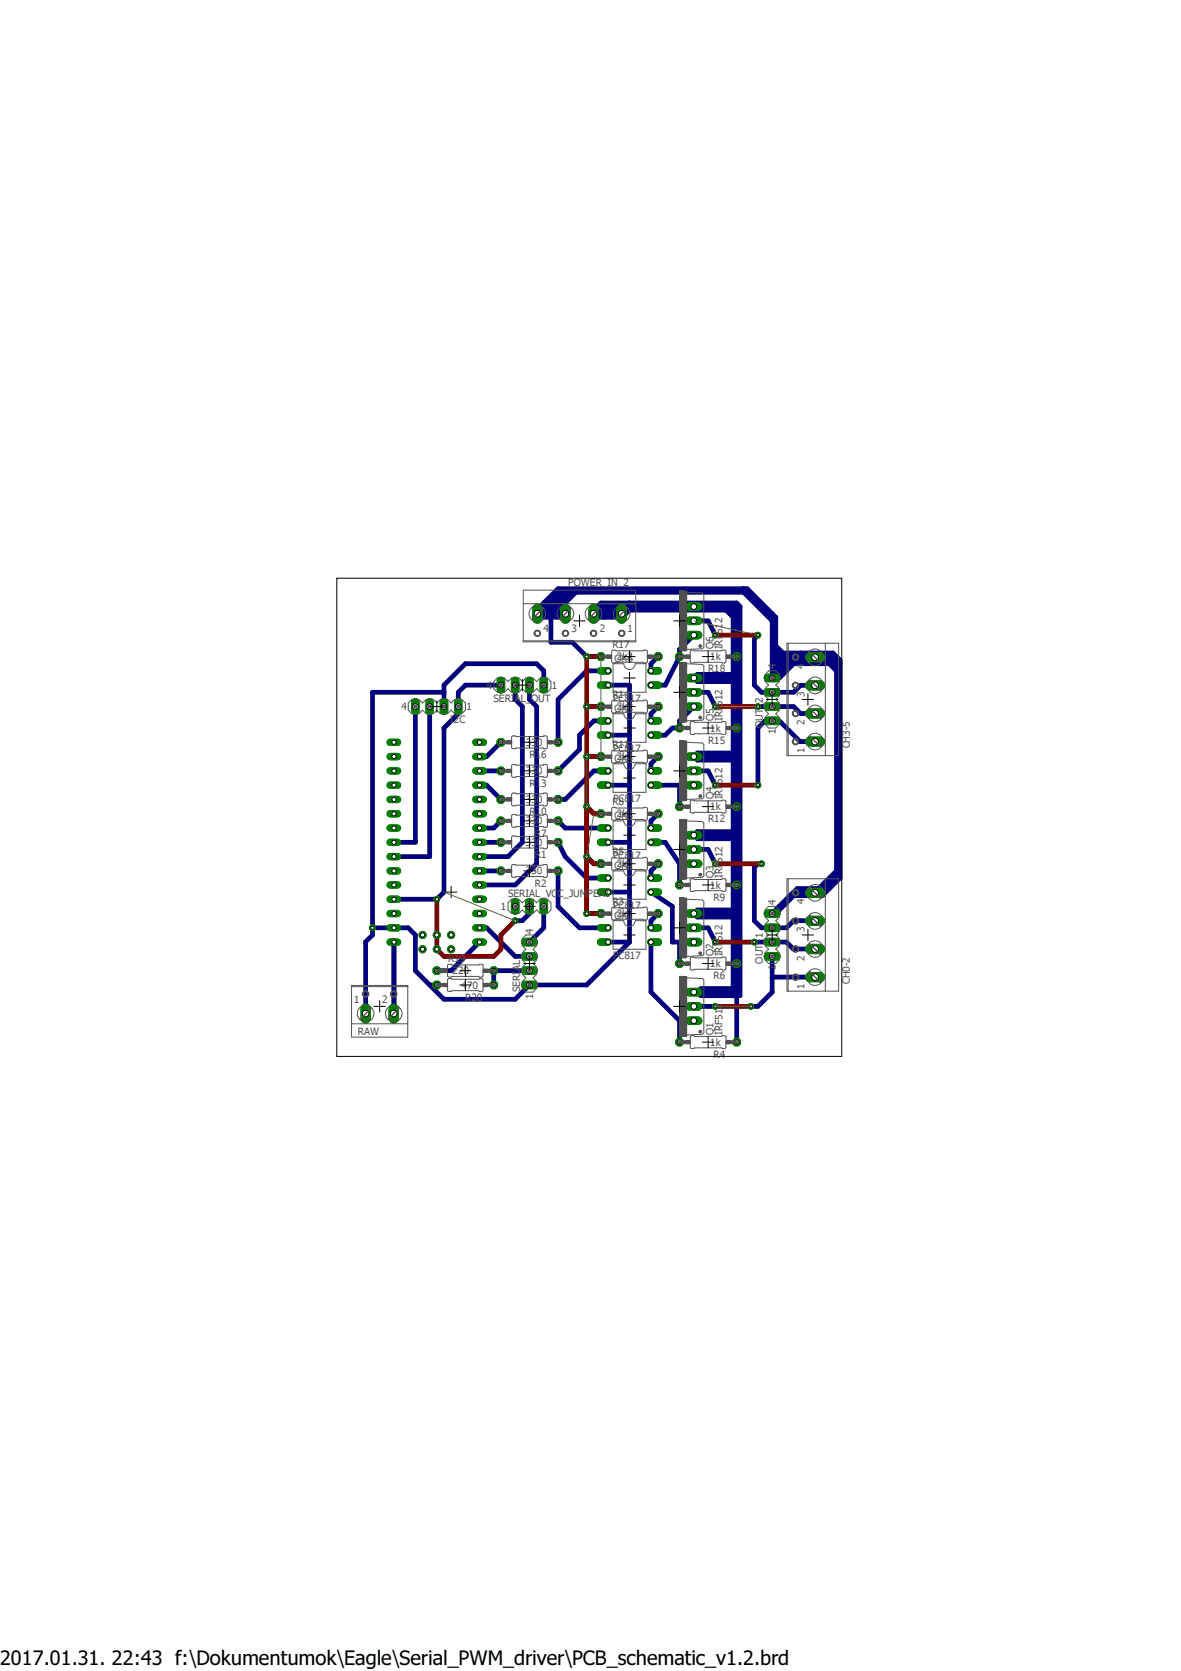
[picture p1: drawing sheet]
<svg xmlns="http://www.w3.org/2000/svg" width="210mm" height="297mm" viewBox="0 0 210 297" stroke-linecap="round" stroke-linejoin="round" font-family="sans-serif">
<defs><g id="words">
<text font-size="3.6" x="0" y="296">2017.01.31. 22:43 f:\Dokumentumok\Eagle\Serial_PWM_driver\PCB_schematic_v1.2.brd</text>
<g font-size="1.8" fill="#505050">
<text x="101" y="104.2">POWER_IN_2</text>
<text x="96.6" y="112.3">4</text>
<text x="101.6" y="112.3">3</text>
<text x="106.6" y="112.3">2</text>
<text x="111.5" y="112.3">1</text>
<text x="108.8" y="115.2">R17</text>
<text x="109.2" y="117.6">OK6</text>
<text x="109.6" y="117.3">2k2</text>
<text x="125.9" y="119.5">R18</text>
<text x="126.2" y="117.3">1k</text>
<text x="126.8" y="115.4" transform="rotate(-90 126.8 115.4)">Q6</text>
<text x="128.4" y="115.4" transform="rotate(-90 128.4 115.4)">IRF512</text>
<text x="137.9" y="119" transform="rotate(-90 137.9 119)">4</text>
<text x="143" y="118.9" transform="rotate(-90 143 118.9)">4</text>
<text x="86.5" y="122.4">4</text>
<text x="87.7" y="124.7">SERIAL_OUT</text>
<text x="98.1" y="122.4">1</text>
<text x="108.8" y="124.1">R14</text>
<text x="109" y="124.7">PC817</text>
<text x="143" y="123.9" transform="rotate(-90 143 123.9)">3</text>
<text x="71.3" y="126.2">4</text>
<text x="80" y="128.5">I2C</text>
<text x="82.9" y="126.2">1</text>
<text x="109.2" y="126.5">OK5</text>
<text x="109.6" y="126.2">2k2</text>
<text x="126.2" y="130">1k</text>
<text x="126.8" y="128.1" transform="rotate(-90 126.8 128.1)">Q5</text>
<text x="128.4" y="128.1" transform="rotate(-90 128.4 128.1)">IRF512</text>
<text x="135.6" y="129.4" transform="rotate(-90 135.6 129.4)">OUT_2</text>
<text x="137.9" y="130.6" transform="rotate(-90 137.9 130.6)">1</text>
<text x="143" y="128.9" transform="rotate(-90 143 128.9)">2</text>
<text x="93.5" y="137.7">330</text>
<text x="93.5" y="132.6">330</text>
<text x="94.1" y="134.7">R16</text>
<text x="108.8" y="133">R11</text>
<text x="109" y="133.6">PC817</text>
<text x="109.2" y="135.4">OK4</text>
<text x="109.6" y="135.1">2k2</text>
<text x="125.9" y="132.2">R15</text>
<text x="143" y="133.9" transform="rotate(-90 143 133.9)">1</text>
<text x="151" y="133.1" transform="rotate(-90 151 133.1)">CH3-5</text>
<text x="93.5" y="142.7">330</text>
<text x="94.1" y="139.8">R13</text>
<text x="108.8" y="143.1">R8</text>
<text x="109" y="142.5">PC817</text>
<text x="126.8" y="142.1" transform="rotate(-90 126.8 142.1)">Q4</text>
<text x="128.4" y="142.1" transform="rotate(-90 128.4 142.1)">IRF512</text>
<text x="93.5" y="146.6">330</text>
<text x="94.1" y="144.9">R10</text>
<text x="95.1" y="148.7">R7</text>
<text x="109.2" y="145.5">OK3</text>
<text x="109.6" y="145.3">2k2</text>
<text x="125.9" y="146.2">R12</text>
<text x="126.2" y="144">1k</text>
<text x="93.5" y="150.4">330</text>
<text x="93.5" y="155.4">330</text>
<text x="95.1" y="152.5">R1</text>
<text x="108.8" y="152">R5</text>
<text x="109" y="152.7">PC817</text>
<text x="109.2" y="154.4">OK2</text>
<text x="109.6" y="154.2">2k2</text>
<text x="89" y="161.8">1</text>
<text x="90.3" y="159.5">SERIAL_VCC_JUMPER1</text>
<text x="95.1" y="157.6">R2</text>
<text x="108.8" y="160.9">R3</text>
<text x="109" y="161.5">PC817</text>
<text x="126.2" y="158">1k</text>
<text x="126.8" y="156.1" transform="rotate(-90 126.8 156.1)">Q3</text>
<text x="126.8" y="160.1">R9</text>
<text x="128.4" y="156.1" transform="rotate(-90 128.4 156.1)">IRF512</text>
<text x="137.9" y="160.9" transform="rotate(-90 137.9 160.9)">4</text>
<text x="143" y="160.8" transform="rotate(-90 143 160.8)">4</text>
<text x="94.7" y="165.9" transform="rotate(-90 94.7 165.9)">4</text>
<text x="109.2" y="163.3">OK1</text>
<text x="109.6" y="163">2k2</text>
<text x="143" y="165.7" transform="rotate(-90 143 165.7)">3</text>
<text x="79.7" y="171">R19</text>
<text x="80.4" y="173.2">220</text>
<text x="109" y="170.4">PC817</text>
<text x="126.2" y="171.9">1k</text>
<text x="126.8" y="170" transform="rotate(-90 126.8 170)">Q2</text>
<text x="128.4" y="170" transform="rotate(-90 128.4 170)">IRF512</text>
<text x="135.6" y="171.3" transform="rotate(-90 135.6 171.3)">OUT_1</text>
<text x="137.9" y="172.4" transform="rotate(-90 137.9 172.4)">1</text>
<text x="143" y="170.8" transform="rotate(-90 143 170.8)">2</text>
<text x="62.9" y="178.3">1</text>
<text x="67.9" y="178.3">2</text>
<text x="82" y="175.7">470</text>
<text x="82.7" y="177.9">R20</text>
<text x="92.5" y="176.4" transform="rotate(-90 92.5 176.4)">SERIAL</text>
<text x="94.7" y="177.5" transform="rotate(-90 94.7 177.5)">1</text>
<text x="126.8" y="174.1">R6</text>
<text x="143" y="175.7" transform="rotate(-90 143 175.7)">1</text>
<text x="151" y="175" transform="rotate(-90 151 175)">CH0-2</text>
<text x="63.6" y="183.9">RAW</text>
<text x="126.2" y="185.9">1k</text>
<text x="126.8" y="184" transform="rotate(-90 126.8 184)">Q1</text>
<text x="128.4" y="184" transform="rotate(-90 128.4 184)">IRF512</text>
<text x="126.8" y="188">R4</text>
</g>
</g></defs>
<path d="M56 100.1l97.9 91.8M153.9 100.1l-97.9 91.8" fill="none" stroke="#fff" stroke-width=".18"/>
<g fill="none" stroke="#000080" stroke-width=".85">
<path d="M95.4 108.5h5.1M95.4 108.5l3.8-3.9h33.6l5.1 5.1v10.2l.6 .6M95.5 109.1h5M96 107.8h4.5M99.8 105.3l-1.9 1.9h-1.3M100.5 105.3l-1.9 1.9v1.3M101.1 105.3l-1.9 1.9h.6l1.9-1.9M102.4 105.3l-1.9 1.9v2.5h-5.1v-1.2M106.2 108.5l1.2 1.2M106.8 116.7h-2.5l-2.6-2.5h-3.8v-7.6l1.3-1.3h33l5 5.1v10.1h1.3M106.8 107.8h3.8l-.6 .7h-3.8zM107.4 107.8l-.6 .7"/>
<path d="M108.1 119.3h-3.8l-5.1 5v7.7M110.5 109.1h-5h5.1l1.3-1.3h19v77.5M112.5 107.8l-.6-.6-1.9 1.9v.6M117 116.7l-1.3 1.3v1.3M123.3 112.9l-2.5 2.5v1.3l-2.6 5.1h-2.5M123.3 110.4h2.6l1.2 2.5M124 119.9h6.3l.6 .6h-7.6zM129 108.5l1.3 1.2v66h-5.7l-.6 .7 .6 .6h6.9v-69.2l-.6-.6h-24.1l-1.3 1.3v1.2h5.1l1.3-1.2h19M129 107.8l1.9 1.9M130.3 108.5l.6 .6M132.2 104.6l5 5.1v-.6M134.7 112.9l-.6 .6v8.3l1.2 1.3h5.8l1.2-1.3h2.6"/>
<path d="M137.2 114.2l1.9 1.9h8.9l1.3 1.2v38.8l-3.2 3.1h-5l-3.2 3.2h-.7l4.5-4.5h3.8l3.2-3.1M137.2 114.8l1.9 1.9M137.9 118.6l.6 .7M137.9 119.3l.6 .6M138.5 118h.6l.7 .6h-.7zM138.5 119.3h.6M139.1 119.3v.6M139.8 116.7l.6 .6h-1.3l-.6 .7M141.1 118h8.2l-1.3-1.3-5.8 .1-3.7 3.7M141.1 116.7l-2.6 2.6M141.7 116.7h-3.2v2.6M142.3 116.1l-3.2 3.2"/>
<path d="M147.4 116.7l1.3 1.3v38.1l-2.7 2.6h-5.1M147.4 118l1.3 1.3M148 117.3h-5.7l-.6 .7M73.8 125.6v24.1h-3.8M76.4 125.6v26.7h-6.4M78.9 123.1h-12.7v43.1l-1.2 1.2v12.8M85.2 139.6h1.3l2.5 2.5M85.2 137h3.8M89 121.8h-6.3l-1.3 1.3v3.8l-2.5 2.5v29.2l-1.3 1.3h-7.6M89 132l-2.5 2.5h-1.3M91.6 121.8v2.5l1.2 1.3v24.1l-2.5 2.6h-5.1M94.1 121.8v2.5l1.3 1.3v27.9l-3.8 3.8h-6.4"/>
<path d="M96.6 121.8v-2.5l-1.2-1.3h-12.7l-3.8 3.8v3.8M104.3 134.5h2.5M104.3 125.6h2.5M108.1 121.8h3.8v45.7M108.1 130.7h3.8M108.1 139.6h3.8M108.1 137h-2.6l-5 5.1h-1.3M108.1 128.1h-2.6l-2.5 2.6v2.5l-3.8 3.8M115.7 139.6h7.6M117 125.6l-1.3 1.3v1.2M117 134.5l-1.3 1.3v1.2M120.8 139.6v3.8"/>
<path d="M123.3 125.6l-2.5 2.5v1.3h-1.3l-1.3 1.3h-2.5M123.3 123.1h2.6l1.2 2.5M123.3 134.5h7.6M123.3 137h2.6l1.2 2.6M123.3 134.5l.7 .6h6.3M123.3 120.5l.7 .7h6.9M130.3 133.9h-6.3l-.7 .6M134.7 125.6h6.4l1.2 1.2h2.6M144.9 131.8h-2.7l-3.7-3.7h-2.5l-1.3 1.3v10.2M85.2 154.8h3.8M85.2 149.7h3.8M89 145.9l-1.2 1.3h-2.6"/>
<path d="M99.2 154.8v6.3l3.8 3.8h5.1M99.2 149.7l1.3 2.6 3.8 3.8h3.8M99.2 145.9l1.3 1.3h7.6M104.3 143.4l1.2 1.3h1.3M104.3 152.3l1.2 1.2h1.3M108.1 149.7h3.8M108.1 158.6h3.8M115.7 149.7h2.5l2.6 3.8M115.7 158.6l3.8 2.5v6.4h3.8M117 144.7l-1.3 1.2v1.3M117 153.5l-1.3 1.3v1.3M120.8 153.5v3.8"/>
<path d="M120.8 153.5h2.5M123.3 151h2.6l1.2 2.5M123.3 148.5h7.6M123.3 148.5l.7 .6h6.3M130.3 147.8h-6.3l-.7 .7M135.3 153.5h-.6l-.6 .7v9.5l1.2 1.2h4.5l1.3-1.2h3.8M148.7 155.4l-3.2 3.2M66.2 164.9h6.4l1.2 1.3v6.4l5.1 5h12.7l2.5-2.5h10.2l7.6-7.6M70 167.5v12.7M76.4 175.1h1.2M85.2 164.9h1.3l5.1 5.1h2.5M85.2 167.5l-5 5.1h-2.6"/>
<path d="M94.1 161.1v1.3l-1.3 1.3h-1.2M94.1 172.6h-6.3v2.5M96.6 161.1v3.8l-2.5 2.6M104.3 162.4h2.5M108.1 167.5h3.8M115.7 167.5v8.9l5.1 5M117 162.4l-1.3 1.3v1.2M120.8 167.5v3.8M123.3 164.9h2.6l1.2 2.6M123.3 178.9h3.8M123.3 162.4l.7 .6h6.3M123.3 162.4h7.6"/>
<path d="M123.3 176.4h7.6M130.3 161.8h-6.3l-.7 .6M134.1 167.5h5.7l1.2 1.2h3.9M137.2 170v6.4l-2.5 2.5h-1.3M144.9 173.7h-7.5l-.2 .1M70 180.1v.1M120.8 181.4v3.9M120.8 181.4h2.5"/>
</g>
<path d="M144 173.7h1.8" fill="none" stroke="#008000" stroke-width="1.8"/>
<circle cx="144.9" cy="173.7" r=".6" fill="#fff"/>
<circle cx="144.9" cy="173.7" r=".6" fill="none" stroke="#000" stroke-width=".18"/>
<path d="M144 168.7h1.8" fill="none" stroke="#008000" stroke-width="1.8"/>
<circle cx="144.9" cy="168.7" r=".6" fill="#fff"/>
<circle cx="144.9" cy="168.7" r=".6" fill="none" stroke="#000" stroke-width=".18"/>
<path d="M144 163.7h1.8" fill="none" stroke="#008000" stroke-width="1.8"/>
<circle cx="144.9" cy="163.7" r=".6" fill="#fff"/>
<circle cx="144.9" cy="163.7" r=".6" fill="none" stroke="#000" stroke-width=".18"/>
<path d="M144 158.7h1.8" fill="none" stroke="#008000" stroke-width="1.8"/>
<circle cx="144.9" cy="158.7" r=".6" fill="#fff"/>
<circle cx="144.9" cy="158.7" r=".6" fill="none" stroke="#000" stroke-width=".18"/>
<path d="M144 131.8h1.8" fill="none" stroke="#008000" stroke-width="1.8"/>
<circle cx="144.9" cy="131.8" r=".6" fill="#fff"/>
<circle cx="144.9" cy="131.8" r=".6" fill="none" stroke="#000" stroke-width=".18"/>
<path d="M144 126.8h1.8" fill="none" stroke="#008000" stroke-width="1.8"/>
<circle cx="144.9" cy="126.8" r=".6" fill="#fff"/>
<circle cx="144.9" cy="126.8" r=".6" fill="none" stroke="#000" stroke-width=".18"/>
<path d="M144 121.8h1.8" fill="none" stroke="#008000" stroke-width="1.8"/>
<circle cx="144.9" cy="121.8" r=".6" fill="#fff"/>
<circle cx="144.9" cy="121.8" r=".6" fill="none" stroke="#000" stroke-width=".18"/>
<path d="M144 116.8h1.8" fill="none" stroke="#008000" stroke-width="1.8"/>
<circle cx="144.9" cy="116.8" r=".6" fill="#fff"/>
<circle cx="144.9" cy="116.8" r=".6" fill="none" stroke="#000" stroke-width=".18"/>
<path d="M106.8 164.9h1.3" fill="none" stroke="#008000" stroke-width="1.4"/>
<circle cx="108.1" cy="164.9" r=".43" fill="#fff"/>
<circle cx="108.1" cy="164.9" r=".43" fill="none" stroke="#000" stroke-width=".18"/>
<path d="M106.8 167.5h1.3" fill="none" stroke="#008000" stroke-width="1.4"/>
<circle cx="108.1" cy="167.5" r=".43" fill="#fff"/>
<circle cx="108.1" cy="167.5" r=".43" fill="none" stroke="#000" stroke-width=".18"/>
<path d="M115.7 167.5h1.3" fill="none" stroke="#008000" stroke-width="1.4"/>
<circle cx="115.7" cy="167.5" r=".43" fill="#fff"/>
<circle cx="115.7" cy="167.5" r=".43" fill="none" stroke="#000" stroke-width=".18"/>
<path d="M115.7 164.9h1.3" fill="none" stroke="#008000" stroke-width="1.4"/>
<circle cx="115.7" cy="164.9" r=".43" fill="#fff"/>
<circle cx="115.7" cy="164.9" r=".43" fill="none" stroke="#000" stroke-width=".18"/>
<path d="M106.8 156.1h1.3" fill="none" stroke="#008000" stroke-width="1.4"/>
<circle cx="108.1" cy="156.1" r=".43" fill="#fff"/>
<circle cx="108.1" cy="156.1" r=".43" fill="none" stroke="#000" stroke-width=".18"/>
<path d="M106.8 158.6h1.3" fill="none" stroke="#008000" stroke-width="1.4"/>
<circle cx="108.1" cy="158.6" r=".43" fill="#fff"/>
<circle cx="108.1" cy="158.6" r=".43" fill="none" stroke="#000" stroke-width=".18"/>
<path d="M115.7 158.6h1.3" fill="none" stroke="#008000" stroke-width="1.4"/>
<circle cx="115.7" cy="158.6" r=".43" fill="#fff"/>
<circle cx="115.7" cy="158.6" r=".43" fill="none" stroke="#000" stroke-width=".18"/>
<path d="M115.7 156.1h1.3" fill="none" stroke="#008000" stroke-width="1.4"/>
<circle cx="115.7" cy="156.1" r=".43" fill="#fff"/>
<circle cx="115.7" cy="156.1" r=".43" fill="none" stroke="#000" stroke-width=".18"/>
<path d="M106.8 147.2h1.3" fill="none" stroke="#008000" stroke-width="1.4"/>
<circle cx="108.1" cy="147.2" r=".43" fill="#fff"/>
<circle cx="108.1" cy="147.2" r=".43" fill="none" stroke="#000" stroke-width=".18"/>
<path d="M106.8 149.7h1.3" fill="none" stroke="#008000" stroke-width="1.4"/>
<circle cx="108.1" cy="149.7" r=".43" fill="#fff"/>
<circle cx="108.1" cy="149.7" r=".43" fill="none" stroke="#000" stroke-width=".18"/>
<path d="M115.7 149.7h1.3" fill="none" stroke="#008000" stroke-width="1.4"/>
<circle cx="115.7" cy="149.7" r=".43" fill="#fff"/>
<circle cx="115.7" cy="149.7" r=".43" fill="none" stroke="#000" stroke-width=".18"/>
<path d="M115.7 147.2h1.3" fill="none" stroke="#008000" stroke-width="1.4"/>
<circle cx="115.7" cy="147.2" r=".43" fill="#fff"/>
<circle cx="115.7" cy="147.2" r=".43" fill="none" stroke="#000" stroke-width=".18"/>
<path d="M106.8 137h1.3" fill="none" stroke="#008000" stroke-width="1.4"/>
<circle cx="108.1" cy="137" r=".43" fill="#fff"/>
<circle cx="108.1" cy="137" r=".43" fill="none" stroke="#000" stroke-width=".18"/>
<path d="M106.8 139.6h1.3" fill="none" stroke="#008000" stroke-width="1.4"/>
<circle cx="108.1" cy="139.6" r=".43" fill="#fff"/>
<circle cx="108.1" cy="139.6" r=".43" fill="none" stroke="#000" stroke-width=".18"/>
<path d="M115.7 139.6h1.3" fill="none" stroke="#008000" stroke-width="1.4"/>
<circle cx="115.7" cy="139.6" r=".43" fill="#fff"/>
<circle cx="115.7" cy="139.6" r=".43" fill="none" stroke="#000" stroke-width=".18"/>
<path d="M115.7 137h1.3" fill="none" stroke="#008000" stroke-width="1.4"/>
<circle cx="115.7" cy="137" r=".43" fill="#fff"/>
<circle cx="115.7" cy="137" r=".43" fill="none" stroke="#000" stroke-width=".18"/>
<path d="M106.8 128.1h1.3" fill="none" stroke="#008000" stroke-width="1.4"/>
<circle cx="108.1" cy="128.1" r=".43" fill="#fff"/>
<circle cx="108.1" cy="128.1" r=".43" fill="none" stroke="#000" stroke-width=".18"/>
<path d="M106.8 130.7h1.3" fill="none" stroke="#008000" stroke-width="1.4"/>
<circle cx="108.1" cy="130.7" r=".43" fill="#fff"/>
<circle cx="108.1" cy="130.7" r=".43" fill="none" stroke="#000" stroke-width=".18"/>
<path d="M115.7 130.7h1.3" fill="none" stroke="#008000" stroke-width="1.4"/>
<circle cx="115.7" cy="130.7" r=".43" fill="#fff"/>
<circle cx="115.7" cy="130.7" r=".43" fill="none" stroke="#000" stroke-width=".18"/>
<path d="M115.7 128.1h1.3" fill="none" stroke="#008000" stroke-width="1.4"/>
<circle cx="115.7" cy="128.1" r=".43" fill="#fff"/>
<circle cx="115.7" cy="128.1" r=".43" fill="none" stroke="#000" stroke-width=".18"/>
<path d="M106.8 119.3h1.3" fill="none" stroke="#008000" stroke-width="1.4"/>
<circle cx="108.1" cy="119.3" r=".43" fill="#fff"/>
<circle cx="108.1" cy="119.3" r=".43" fill="none" stroke="#000" stroke-width=".18"/>
<path d="M106.8 121.8h1.3" fill="none" stroke="#008000" stroke-width="1.4"/>
<circle cx="108.1" cy="121.8" r=".43" fill="#fff"/>
<circle cx="108.1" cy="121.8" r=".43" fill="none" stroke="#000" stroke-width=".18"/>
<path d="M115.7 121.8h1.3" fill="none" stroke="#008000" stroke-width="1.4"/>
<circle cx="115.7" cy="121.8" r=".43" fill="#fff"/>
<circle cx="115.7" cy="121.8" r=".43" fill="none" stroke="#000" stroke-width=".18"/>
<path d="M115.7 119.3h1.3" fill="none" stroke="#008000" stroke-width="1.4"/>
<circle cx="115.7" cy="119.3" r=".43" fill="#fff"/>
<circle cx="115.7" cy="119.3" r=".43" fill="none" stroke="#000" stroke-width=".18"/>
<path d="M122.6 181.4h1.5" fill="none" stroke="#008000" stroke-width="1.5"/>
<circle cx="123.3" cy="181.4" r=".51" fill="#fff"/>
<circle cx="123.3" cy="181.4" r=".51" fill="none" stroke="#000" stroke-width=".18"/>
<path d="M122.6 178.9h1.5" fill="none" stroke="#008000" stroke-width="1.5"/>
<circle cx="123.3" cy="178.9" r=".51" fill="#fff"/>
<circle cx="123.3" cy="178.9" r=".51" fill="none" stroke="#000" stroke-width=".18"/>
<path d="M122.6 176.4h1.5" fill="none" stroke="#008000" stroke-width="1.5"/>
<circle cx="123.3" cy="176.4" r=".51" fill="#fff"/>
<circle cx="123.3" cy="176.4" r=".51" fill="none" stroke="#000" stroke-width=".18"/>
<path d="M122.6 167.5h1.5" fill="none" stroke="#008000" stroke-width="1.5"/>
<circle cx="123.3" cy="167.5" r=".51" fill="#fff"/>
<circle cx="123.3" cy="167.5" r=".51" fill="none" stroke="#000" stroke-width=".18"/>
<path d="M122.6 164.9h1.5" fill="none" stroke="#008000" stroke-width="1.5"/>
<circle cx="123.3" cy="164.9" r=".51" fill="#fff"/>
<circle cx="123.3" cy="164.9" r=".51" fill="none" stroke="#000" stroke-width=".18"/>
<path d="M122.6 162.4h1.5" fill="none" stroke="#008000" stroke-width="1.5"/>
<circle cx="123.3" cy="162.4" r=".51" fill="#fff"/>
<circle cx="123.3" cy="162.4" r=".51" fill="none" stroke="#000" stroke-width=".18"/>
<path d="M122.6 153.5h1.5" fill="none" stroke="#008000" stroke-width="1.5"/>
<circle cx="123.3" cy="153.5" r=".51" fill="#fff"/>
<circle cx="123.3" cy="153.5" r=".51" fill="none" stroke="#000" stroke-width=".18"/>
<path d="M122.6 151h1.5" fill="none" stroke="#008000" stroke-width="1.5"/>
<circle cx="123.3" cy="151" r=".51" fill="#fff"/>
<circle cx="123.3" cy="151" r=".51" fill="none" stroke="#000" stroke-width=".18"/>
<path d="M122.6 148.5h1.5" fill="none" stroke="#008000" stroke-width="1.5"/>
<circle cx="123.3" cy="148.5" r=".51" fill="#fff"/>
<circle cx="123.3" cy="148.5" r=".51" fill="none" stroke="#000" stroke-width=".18"/>
<path d="M122.6 139.6h1.5" fill="none" stroke="#008000" stroke-width="1.5"/>
<circle cx="123.3" cy="139.6" r=".51" fill="#fff"/>
<circle cx="123.3" cy="139.6" r=".51" fill="none" stroke="#000" stroke-width=".18"/>
<path d="M122.6 137h1.5" fill="none" stroke="#008000" stroke-width="1.5"/>
<circle cx="123.3" cy="137" r=".51" fill="#fff"/>
<circle cx="123.3" cy="137" r=".51" fill="none" stroke="#000" stroke-width=".18"/>
<path d="M122.6 134.5h1.5" fill="none" stroke="#008000" stroke-width="1.5"/>
<circle cx="123.3" cy="134.5" r=".51" fill="#fff"/>
<circle cx="123.3" cy="134.5" r=".51" fill="none" stroke="#000" stroke-width=".18"/>
<path d="M122.6 125.6h1.5" fill="none" stroke="#008000" stroke-width="1.5"/>
<circle cx="123.3" cy="125.6" r=".51" fill="#fff"/>
<circle cx="123.3" cy="125.6" r=".51" fill="none" stroke="#000" stroke-width=".18"/>
<path d="M122.6 123.1h1.5" fill="none" stroke="#008000" stroke-width="1.5"/>
<circle cx="123.3" cy="123.1" r=".51" fill="#fff"/>
<circle cx="123.3" cy="123.1" r=".51" fill="none" stroke="#000" stroke-width=".18"/>
<path d="M122.6 120.5h1.5" fill="none" stroke="#008000" stroke-width="1.5"/>
<circle cx="123.3" cy="120.5" r=".51" fill="#fff"/>
<circle cx="123.3" cy="120.5" r=".51" fill="none" stroke="#000" stroke-width=".18"/>
<path d="M122.6 112.9h1.5" fill="none" stroke="#008000" stroke-width="1.5"/>
<circle cx="123.3" cy="112.9" r=".51" fill="#fff"/>
<circle cx="123.3" cy="112.9" r=".51" fill="none" stroke="#000" stroke-width=".18"/>
<path d="M122.6 110.4h1.5" fill="none" stroke="#008000" stroke-width="1.5"/>
<circle cx="123.3" cy="110.4" r=".51" fill="#fff"/>
<circle cx="123.3" cy="110.4" r=".51" fill="none" stroke="#000" stroke-width=".18"/>
<path d="M122.6 107.8h1.5" fill="none" stroke="#008000" stroke-width="1.5"/>
<circle cx="123.3" cy="107.8" r=".51" fill="#fff"/>
<circle cx="123.3" cy="107.8" r=".51" fill="none" stroke="#000" stroke-width=".18"/>
<path d="M98.9 149.1h.6l.4 .3v.6l-.4 .4h-.6l-.4-.4v-.6z" fill-rule="evenodd" fill="#008000"/>
<path d="M98.9 149.1h.6l.4 .3v.6l-.4 .4h-.6l-.4-.4v-.6z" fill="none" stroke="#008000" stroke-width=".18"/>
<circle cx="99.2" cy="149.7" r=".43" fill="#fff"/>
<circle cx="99.2" cy="149.7" r=".43" fill="none" stroke="#000" stroke-width=".18"/>
<path d="M88.7 149.1h.6l.4 .3v.6l-.4 .4h-.6l-.4-.4v-.6z" fill-rule="evenodd" fill="#008000"/>
<path d="M88.7 149.1h.6l.4 .3v.6l-.4 .4h-.6l-.4-.4v-.6z" fill="none" stroke="#008000" stroke-width=".18"/>
<circle cx="89" cy="149.7" r=".43" fill="#fff"/>
<circle cx="89" cy="149.7" r=".43" fill="none" stroke="#000" stroke-width=".18"/>
<path d="M98.5 141.8l.4-.4h.6l.4 .4v.6l-.4 .4h-.6l-.4-.4z" fill-rule="evenodd" fill="#008000"/>
<path d="M98.5 141.8l.4-.4h.6l.4 .4v.6l-.4 .4h-.6l-.4-.4z" fill="none" stroke="#008000" stroke-width=".18"/>
<circle cx="99.2" cy="142.1" r=".43" fill="#fff"/>
<circle cx="99.2" cy="142.1" r=".43" fill="none" stroke="#000" stroke-width=".18"/>
<path d="M88.3 141.8l.4-.4h.6l.4 .4v.6l-.4 .4h-.6l-.4-.4z" fill-rule="evenodd" fill="#008000"/>
<path d="M88.3 141.8l.4-.4h.6l.4 .4v.6l-.4 .4h-.6l-.4-.4z" fill="none" stroke="#008000" stroke-width=".18"/>
<circle cx="89" cy="142.1" r=".43" fill="#fff"/>
<circle cx="89" cy="142.1" r=".43" fill="none" stroke="#000" stroke-width=".18"/>
<path d="M106.1 134.2l.4-.4h.6l.4 .4v.6l-.4 .4h-.6l-.4-.4z" fill-rule="evenodd" fill="#008000"/>
<path d="M106.1 134.2l.4-.4h.6l.4 .4v.6l-.4 .4h-.6l-.4-.4z" fill="none" stroke="#008000" stroke-width=".18"/>
<circle cx="106.8" cy="134.5" r=".43" fill="#fff"/>
<circle cx="106.8" cy="134.5" r=".43" fill="none" stroke="#000" stroke-width=".18"/>
<path d="M116.3 134.2l.4-.4h.6l.3 .4v.6l-.3 .4h-.6l-.4-.4z" fill-rule="evenodd" fill="#008000"/>
<path d="M116.3 134.2l.4-.4h.6l.3 .4v.6l-.3 .4h-.6l-.4-.4z" fill="none" stroke="#008000" stroke-width=".18"/>
<circle cx="117" cy="134.5" r=".43" fill="#fff"/>
<circle cx="117" cy="134.5" r=".43" fill="none" stroke="#000" stroke-width=".18"/>
<path d="M130.3 143.1l.3-.4h.6l.4 .4v.6l-.4 .4h-.6l-.3-.4z" fill-rule="evenodd" fill="#008000"/>
<path d="M130.3 143.1l.3-.4h.6l.4 .4v.6l-.4 .4h-.6l-.3-.4z" fill="none" stroke="#008000" stroke-width=".18"/>
<circle cx="130.9" cy="143.4" r=".43" fill="#fff"/>
<circle cx="130.9" cy="143.4" r=".43" fill="none" stroke="#000" stroke-width=".18"/>
<path d="M120.1 143.1l.4-.4h.6l.4 .4v.6l-.4 .4h-.6l-.4-.4z" fill-rule="evenodd" fill="#008000"/>
<path d="M120.1 143.1l.4-.4h.6l.4 .4v.6l-.4 .4h-.6l-.4-.4z" fill="none" stroke="#008000" stroke-width=".18"/>
<circle cx="120.8" cy="143.4" r=".43" fill="#fff"/>
<circle cx="120.8" cy="143.4" r=".43" fill="none" stroke="#000" stroke-width=".18"/>
<path d="M98.5 136.7l.4-.3h.6l.4 .3v.6l-.4 .4h-.6l-.4-.4z" fill-rule="evenodd" fill="#008000"/>
<path d="M98.5 136.7l.4-.3h.6l.4 .3v.6l-.4 .4h-.6l-.4-.4z" fill="none" stroke="#008000" stroke-width=".18"/>
<circle cx="99.2" cy="137" r=".43" fill="#fff"/>
<circle cx="99.2" cy="137" r=".43" fill="none" stroke="#000" stroke-width=".18"/>
<path d="M88.3 136.7l.4-.3h.6l.4 .3v.6l-.4 .4h-.6l-.4-.4z" fill-rule="evenodd" fill="#008000"/>
<path d="M88.3 136.7l.4-.3h.6l.4 .3v.6l-.4 .4h-.6l-.4-.4z" fill="none" stroke="#008000" stroke-width=".18"/>
<circle cx="89" cy="137" r=".43" fill="#fff"/>
<circle cx="89" cy="137" r=".43" fill="none" stroke="#000" stroke-width=".18"/>
<path d="M106.1 125.3l.4-.4h.6l.4 .4v.6l-.4 .4h-.6l-.4-.4z" fill-rule="evenodd" fill="#008000"/>
<path d="M106.1 125.3l.4-.4h.6l.4 .4v.6l-.4 .4h-.6l-.4-.4z" fill="none" stroke="#008000" stroke-width=".18"/>
<circle cx="106.8" cy="125.6" r=".43" fill="#fff"/>
<circle cx="106.8" cy="125.6" r=".43" fill="none" stroke="#000" stroke-width=".18"/>
<path d="M116.3 125.3l.4-.4h.6l.3 .4v.6l-.3 .4h-.6l-.4-.4z" fill-rule="evenodd" fill="#008000"/>
<path d="M116.3 125.3l.4-.4h.6l.3 .4v.6l-.3 .4h-.6l-.4-.4z" fill="none" stroke="#008000" stroke-width=".18"/>
<circle cx="117" cy="125.6" r=".43" fill="#fff"/>
<circle cx="117" cy="125.6" r=".43" fill="none" stroke="#000" stroke-width=".18"/>
<path d="M130.3 129.1l.3-.4h.6l.4 .4v.6l-.4 .4h-.6l-.3-.4z" fill-rule="evenodd" fill="#008000"/>
<path d="M130.3 129.1l.3-.4h.6l.4 .4v.6l-.4 .4h-.6l-.3-.4z" fill="none" stroke="#008000" stroke-width=".18"/>
<circle cx="130.9" cy="129.4" r=".43" fill="#fff"/>
<circle cx="130.9" cy="129.4" r=".43" fill="none" stroke="#000" stroke-width=".18"/>
<path d="M120.1 129.1l.4-.4h.6l.4 .4v.6l-.4 .4h-.6l-.4-.4z" fill-rule="evenodd" fill="#008000"/>
<path d="M120.1 129.1l.4-.4h.6l.4 .4v.6l-.4 .4h-.6l-.4-.4z" fill="none" stroke="#008000" stroke-width=".18"/>
<circle cx="120.8" cy="129.4" r=".43" fill="#fff"/>
<circle cx="120.8" cy="129.4" r=".43" fill="none" stroke="#000" stroke-width=".18"/>
<path d="M98.5 131.7l.4-.4h.6l.4 .4v.5l-.4 .4h-.6l-.4-.4z" fill-rule="evenodd" fill="#008000"/>
<path d="M98.5 131.7l.4-.4h.6l.4 .4v.5l-.4 .4h-.6l-.4-.4z" fill="none" stroke="#008000" stroke-width=".18"/>
<circle cx="99.2" cy="132" r=".43" fill="#fff"/>
<circle cx="99.2" cy="132" r=".43" fill="none" stroke="#000" stroke-width=".18"/>
<path d="M88.3 131.7l.4-.4h.6l.4 .4v.5l-.4 .4h-.6l-.4-.4z" fill-rule="evenodd" fill="#008000"/>
<path d="M88.3 131.7l.4-.4h.6l.4 .4v.5l-.4 .4h-.6l-.4-.4z" fill="none" stroke="#008000" stroke-width=".18"/>
<circle cx="89" cy="132" r=".43" fill="#fff"/>
<circle cx="89" cy="132" r=".43" fill="none" stroke="#000" stroke-width=".18"/>
<path d="M106.1 116.4l.4-.4h.6l.4 .4v.6l-.4 .4h-.6l-.4-.4z" fill-rule="evenodd" fill="#008000"/>
<path d="M106.1 116.4l.4-.4h.6l.4 .4v.6l-.4 .4h-.6l-.4-.4z" fill="none" stroke="#008000" stroke-width=".18"/>
<circle cx="106.8" cy="116.7" r=".43" fill="#fff"/>
<circle cx="106.8" cy="116.7" r=".43" fill="none" stroke="#000" stroke-width=".18"/>
<path d="M116.3 116.4l.4-.4h.6l.3 .4v.6l-.3 .4h-.6l-.4-.4z" fill-rule="evenodd" fill="#008000"/>
<path d="M116.3 116.4l.4-.4h.6l.3 .4v.6l-.3 .4h-.6l-.4-.4z" fill="none" stroke="#008000" stroke-width=".18"/>
<circle cx="117" cy="116.7" r=".43" fill="#fff"/>
<circle cx="117" cy="116.7" r=".43" fill="none" stroke="#000" stroke-width=".18"/>
<path d="M130.3 116.4l.3-.4h.6l.4 .4v.6l-.4 .4h-.6l-.3-.4z" fill-rule="evenodd" fill="#008000"/>
<path d="M130.3 116.4l.3-.4h.6l.4 .4v.6l-.4 .4h-.6l-.3-.4z" fill="none" stroke="#008000" stroke-width=".18"/>
<circle cx="130.9" cy="116.7" r=".43" fill="#fff"/>
<circle cx="130.9" cy="116.7" r=".43" fill="none" stroke="#000" stroke-width=".18"/>
<path d="M120.1 116.4l.4-.4h.6l.4 .4v.6l-.4 .4h-.6l-.4-.4z" fill-rule="evenodd" fill="#008000"/>
<path d="M120.1 116.4l.4-.4h.6l.4 .4v.6l-.4 .4h-.6l-.4-.4z" fill="none" stroke="#008000" stroke-width=".18"/>
<circle cx="120.8" cy="116.7" r=".43" fill="#fff"/>
<circle cx="120.8" cy="116.7" r=".43" fill="none" stroke="#000" stroke-width=".18"/>
<path d="M98.9 154.1h.6l.4 .4v.6l-.4 .4h-.6l-.4-.4v-.6z" fill-rule="evenodd" fill="#008000"/>
<path d="M98.9 154.1h.6l.4 .4v.6l-.4 .4h-.6l-.4-.4v-.6z" fill="none" stroke="#008000" stroke-width=".18"/>
<circle cx="99.2" cy="154.8" r=".43" fill="#fff"/>
<circle cx="99.2" cy="154.8" r=".43" fill="none" stroke="#000" stroke-width=".18"/>
<path d="M88.7 154.1h.6l.4 .4v.6l-.4 .4h-.6l-.4-.4v-.6z" fill-rule="evenodd" fill="#008000"/>
<path d="M88.7 154.1h.6l.4 .4v.6l-.4 .4h-.6l-.4-.4v-.6z" fill="none" stroke="#008000" stroke-width=".18"/>
<circle cx="89" cy="154.8" r=".43" fill="#fff"/>
<circle cx="89" cy="154.8" r=".43" fill="none" stroke="#000" stroke-width=".18"/>
<path d="M106.5 161.7h.6l.4 .4v.6l-.4 .4h-.6l-.4-.4v-.6z" fill-rule="evenodd" fill="#008000"/>
<path d="M106.5 161.7h.6l.4 .4v.6l-.4 .4h-.6l-.4-.4v-.6z" fill="none" stroke="#008000" stroke-width=".18"/>
<circle cx="106.8" cy="162.4" r=".43" fill="#fff"/>
<circle cx="106.8" cy="162.4" r=".43" fill="none" stroke="#000" stroke-width=".18"/>
<path d="M116.7 161.7h.6l.3 .4v.6l-.3 .4h-.6l-.4-.4v-.6z" fill-rule="evenodd" fill="#008000"/>
<path d="M116.7 161.7h.6l.3 .4v.6l-.3 .4h-.6l-.4-.4v-.6z" fill="none" stroke="#008000" stroke-width=".18"/>
<circle cx="117" cy="162.4" r=".43" fill="#fff"/>
<circle cx="117" cy="162.4" r=".43" fill="none" stroke="#000" stroke-width=".18"/>
<path d="M130.3 185l.3-.4h.6l.4 .4v.5l-.4 .4h-.6l-.3-.4z" fill-rule="evenodd" fill="#008000"/>
<path d="M130.3 185l.3-.4h.6l.4 .4v.5l-.4 .4h-.6l-.3-.4z" fill="none" stroke="#008000" stroke-width=".18"/>
<circle cx="130.9" cy="185.3" r=".43" fill="#fff"/>
<circle cx="130.9" cy="185.3" r=".43" fill="none" stroke="#000" stroke-width=".18"/>
<path d="M120.1 185l.4-.4h.6l.4 .4v.5l-.4 .4h-.6l-.4-.4z" fill-rule="evenodd" fill="#008000"/>
<path d="M120.1 185l.4-.4h.6l.4 .4v.5l-.4 .4h-.6l-.4-.4z" fill="none" stroke="#008000" stroke-width=".18"/>
<circle cx="120.8" cy="185.3" r=".43" fill="#fff"/>
<circle cx="120.8" cy="185.3" r=".43" fill="none" stroke="#000" stroke-width=".18"/>
<path d="M106.5 152.9h.6l.4 .3v.6l-.4 .4h-.6l-.4-.4v-.6z" fill-rule="evenodd" fill="#008000"/>
<path d="M106.5 152.9h.6l.4 .3v.6l-.4 .4h-.6l-.4-.4v-.6z" fill="none" stroke="#008000" stroke-width=".18"/>
<circle cx="106.8" cy="153.5" r=".43" fill="#fff"/>
<circle cx="106.8" cy="153.5" r=".43" fill="none" stroke="#000" stroke-width=".18"/>
<path d="M116.7 152.9h.6l.3 .3v.6l-.3 .4h-.6l-.4-.4v-.6z" fill-rule="evenodd" fill="#008000"/>
<path d="M116.7 152.9h.6l.3 .3v.6l-.3 .4h-.6l-.4-.4v-.6z" fill="none" stroke="#008000" stroke-width=".18"/>
<circle cx="117" cy="153.5" r=".43" fill="#fff"/>
<circle cx="117" cy="153.5" r=".43" fill="none" stroke="#000" stroke-width=".18"/>
<path d="M130.3 171l.3-.4h.6l.4 .4v.6l-.4 .4h-.6l-.3-.4z" fill-rule="evenodd" fill="#008000"/>
<path d="M130.3 171l.3-.4h.6l.4 .4v.6l-.4 .4h-.6l-.3-.4z" fill="none" stroke="#008000" stroke-width=".18"/>
<circle cx="130.9" cy="171.3" r=".43" fill="#fff"/>
<circle cx="130.9" cy="171.3" r=".43" fill="none" stroke="#000" stroke-width=".18"/>
<path d="M120.1 171l.4-.4h.6l.4 .4v.6l-.4 .4h-.6l-.4-.4z" fill-rule="evenodd" fill="#008000"/>
<path d="M120.1 171l.4-.4h.6l.4 .4v.6l-.4 .4h-.6l-.4-.4z" fill="none" stroke="#008000" stroke-width=".18"/>
<circle cx="120.8" cy="171.3" r=".43" fill="#fff"/>
<circle cx="120.8" cy="171.3" r=".43" fill="none" stroke="#000" stroke-width=".18"/>
<path d="M98.5 145.6l.4-.4h.6l.4 .4v.6l-.4 .4h-.6l-.4-.4z" fill-rule="evenodd" fill="#008000"/>
<path d="M98.5 145.6l.4-.4h.6l.4 .4v.6l-.4 .4h-.6l-.4-.4z" fill="none" stroke="#008000" stroke-width=".18"/>
<circle cx="99.2" cy="145.9" r=".43" fill="#fff"/>
<circle cx="99.2" cy="145.9" r=".43" fill="none" stroke="#000" stroke-width=".18"/>
<path d="M88.3 145.6l.4-.4h.6l.4 .4v.6l-.4 .4h-.6l-.4-.4z" fill-rule="evenodd" fill="#008000"/>
<path d="M88.3 145.6l.4-.4h.6l.4 .4v.6l-.4 .4h-.6l-.4-.4z" fill="none" stroke="#008000" stroke-width=".18"/>
<circle cx="89" cy="145.9" r=".43" fill="#fff"/>
<circle cx="89" cy="145.9" r=".43" fill="none" stroke="#000" stroke-width=".18"/>
<path d="M106.1 144.4l.4-.4h.6l.4 .4v.5l-.4 .4h-.6l-.4-.4z" fill-rule="evenodd" fill="#008000"/>
<path d="M106.1 144.4l.4-.4h.6l.4 .4v.5l-.4 .4h-.6l-.4-.4z" fill="none" stroke="#008000" stroke-width=".18"/>
<circle cx="106.8" cy="144.7" r=".43" fill="#fff"/>
<circle cx="106.8" cy="144.7" r=".43" fill="none" stroke="#000" stroke-width=".18"/>
<path d="M116.3 144.4l.4-.4h.6l.3 .4v.5l-.3 .4h-.6l-.4-.4z" fill-rule="evenodd" fill="#008000"/>
<path d="M116.3 144.4l.4-.4h.6l.3 .4v.5l-.3 .4h-.6l-.4-.4z" fill="none" stroke="#008000" stroke-width=".18"/>
<circle cx="117" cy="144.7" r=".43" fill="#fff"/>
<circle cx="117" cy="144.7" r=".43" fill="none" stroke="#000" stroke-width=".18"/>
<path d="M130.3 157l.3-.4h.6l.4 .4v.6l-.4 .4h-.6l-.3-.4z" fill-rule="evenodd" fill="#008000"/>
<path d="M130.3 157l.3-.4h.6l.4 .4v.6l-.4 .4h-.6l-.3-.4z" fill="none" stroke="#008000" stroke-width=".18"/>
<circle cx="130.9" cy="157.3" r=".43" fill="#fff"/>
<circle cx="130.9" cy="157.3" r=".43" fill="none" stroke="#000" stroke-width=".18"/>
<path d="M120.5 156.6h.6l.4 .4v.6l-.4 .4h-.6l-.4-.4v-.6z" fill-rule="evenodd" fill="#008000"/>
<path d="M120.5 156.6h.6l.4 .4v.6l-.4 .4h-.6l-.4-.4v-.6z" fill="none" stroke="#008000" stroke-width=".18"/>
<circle cx="120.8" cy="157.3" r=".43" fill="#fff"/>
<circle cx="120.8" cy="157.3" r=".43" fill="none" stroke="#000" stroke-width=".18"/>
<path d="M84.6 167.5h1.3" fill="none" stroke="#008000" stroke-width="1.3"/>
<circle cx="85.2" cy="167.5" r=".38" fill="#fff"/>
<circle cx="85.2" cy="167.5" r=".38" fill="none" stroke="#000" stroke-width=".18"/>
<path d="M84.6 164.9h1.3" fill="none" stroke="#008000" stroke-width="1.3"/>
<circle cx="85.2" cy="164.9" r=".38" fill="#fff"/>
<circle cx="85.2" cy="164.9" r=".38" fill="none" stroke="#000" stroke-width=".18"/>
<path d="M84.6 162.4h1.3" fill="none" stroke="#008000" stroke-width="1.3"/>
<circle cx="85.2" cy="162.4" r=".38" fill="#fff"/>
<circle cx="85.2" cy="162.4" r=".38" fill="none" stroke="#000" stroke-width=".18"/>
<path d="M84.6 159.9h1.3" fill="none" stroke="#008000" stroke-width="1.3"/>
<circle cx="85.2" cy="159.9" r=".38" fill="#fff"/>
<circle cx="85.2" cy="159.9" r=".38" fill="none" stroke="#000" stroke-width=".18"/>
<path d="M84.6 157.3h1.3" fill="none" stroke="#008000" stroke-width="1.3"/>
<circle cx="85.2" cy="157.3" r=".38" fill="#fff"/>
<circle cx="85.2" cy="157.3" r=".38" fill="none" stroke="#000" stroke-width=".18"/>
<path d="M84.6 154.8h1.3" fill="none" stroke="#008000" stroke-width="1.3"/>
<circle cx="85.2" cy="154.8" r=".38" fill="#fff"/>
<circle cx="85.2" cy="154.8" r=".38" fill="none" stroke="#000" stroke-width=".18"/>
<path d="M84.6 152.3h1.3" fill="none" stroke="#008000" stroke-width="1.3"/>
<circle cx="85.2" cy="152.3" r=".38" fill="#fff"/>
<circle cx="85.2" cy="152.3" r=".38" fill="none" stroke="#000" stroke-width=".18"/>
<path d="M84.6 149.7h1.3" fill="none" stroke="#008000" stroke-width="1.3"/>
<circle cx="85.2" cy="149.7" r=".38" fill="#fff"/>
<circle cx="85.2" cy="149.7" r=".38" fill="none" stroke="#000" stroke-width=".18"/>
<path d="M84.6 147.2h1.3" fill="none" stroke="#008000" stroke-width="1.3"/>
<circle cx="85.2" cy="147.2" r=".38" fill="#fff"/>
<circle cx="85.2" cy="147.2" r=".38" fill="none" stroke="#000" stroke-width=".18"/>
<path d="M84.6 144.7h1.3" fill="none" stroke="#008000" stroke-width="1.3"/>
<circle cx="85.2" cy="144.7" r=".38" fill="#fff"/>
<circle cx="85.2" cy="144.7" r=".38" fill="none" stroke="#000" stroke-width=".18"/>
<path d="M84.6 142.1h1.3" fill="none" stroke="#008000" stroke-width="1.3"/>
<circle cx="85.2" cy="142.1" r=".38" fill="#fff"/>
<circle cx="85.2" cy="142.1" r=".38" fill="none" stroke="#000" stroke-width=".18"/>
<path d="M84.6 139.6h1.3" fill="none" stroke="#008000" stroke-width="1.3"/>
<circle cx="85.2" cy="139.6" r=".38" fill="#fff"/>
<circle cx="85.2" cy="139.6" r=".38" fill="none" stroke="#000" stroke-width=".18"/>
<path d="M69.3 167.5h1.4" fill="none" stroke="#008000" stroke-width="1.3"/>
<circle cx="70" cy="167.5" r=".38" fill="#fff"/>
<circle cx="70" cy="167.5" r=".38" fill="none" stroke="#000" stroke-width=".18"/>
<path d="M69.3 164.9h1.4" fill="none" stroke="#008000" stroke-width="1.3"/>
<circle cx="70" cy="164.9" r=".38" fill="#fff"/>
<circle cx="70" cy="164.9" r=".38" fill="none" stroke="#000" stroke-width=".18"/>
<path d="M69.3 162.4h1.4" fill="none" stroke="#008000" stroke-width="1.3"/>
<circle cx="70" cy="162.4" r=".38" fill="#fff"/>
<circle cx="70" cy="162.4" r=".38" fill="none" stroke="#000" stroke-width=".18"/>
<path d="M69.3 147.2h1.4" fill="none" stroke="#008000" stroke-width="1.3"/>
<circle cx="70" cy="147.2" r=".38" fill="#fff"/>
<circle cx="70" cy="147.2" r=".38" fill="none" stroke="#000" stroke-width=".18"/>
<path d="M69.3 144.7h1.4" fill="none" stroke="#008000" stroke-width="1.3"/>
<circle cx="70" cy="144.7" r=".38" fill="#fff"/>
<circle cx="70" cy="144.7" r=".38" fill="none" stroke="#000" stroke-width=".18"/>
<path d="M69.3 142.1h1.4" fill="none" stroke="#008000" stroke-width="1.3"/>
<circle cx="70" cy="142.1" r=".38" fill="#fff"/>
<circle cx="70" cy="142.1" r=".38" fill="none" stroke="#000" stroke-width=".18"/>
<path d="M69.3 139.6h1.4" fill="none" stroke="#008000" stroke-width="1.3"/>
<circle cx="70" cy="139.6" r=".38" fill="#fff"/>
<circle cx="70" cy="139.6" r=".38" fill="none" stroke="#000" stroke-width=".18"/>
<path d="M69.3 132h1.4" fill="none" stroke="#008000" stroke-width="1.3"/>
<circle cx="70" cy="132" r=".38" fill="#fff"/>
<circle cx="70" cy="132" r=".38" fill="none" stroke="#000" stroke-width=".18"/>
<path d="M84.6 132h1.3" fill="none" stroke="#008000" stroke-width="1.3"/>
<circle cx="85.2" cy="132" r=".38" fill="#fff"/>
<circle cx="85.2" cy="132" r=".38" fill="none" stroke="#000" stroke-width=".18"/>
<path d="M84.6 134.5h1.3" fill="none" stroke="#008000" stroke-width="1.3"/>
<circle cx="85.2" cy="134.5" r=".38" fill="#fff"/>
<circle cx="85.2" cy="134.5" r=".38" fill="none" stroke="#000" stroke-width=".18"/>
<path d="M84.6 137h1.3" fill="none" stroke="#008000" stroke-width="1.3"/>
<circle cx="85.2" cy="137" r=".38" fill="#fff"/>
<circle cx="85.2" cy="137" r=".38" fill="none" stroke="#000" stroke-width=".18"/>
<path d="M69.3 134.5h1.4" fill="none" stroke="#008000" stroke-width="1.3"/>
<circle cx="70" cy="134.5" r=".38" fill="#fff"/>
<circle cx="70" cy="134.5" r=".38" fill="none" stroke="#000" stroke-width=".18"/>
<path d="M69.3 137h1.4" fill="none" stroke="#008000" stroke-width="1.3"/>
<circle cx="70" cy="137" r=".38" fill="#fff"/>
<circle cx="70" cy="137" r=".38" fill="none" stroke="#000" stroke-width=".18"/>
<path d="M69.3 159.9h1.4" fill="none" stroke="#008000" stroke-width="1.3"/>
<circle cx="70" cy="159.9" r=".38" fill="#fff"/>
<circle cx="70" cy="159.9" r=".38" fill="none" stroke="#000" stroke-width=".18"/>
<circle cx="75.1" cy="166.2" r=".63" fill="#008000"/>
<circle cx="75.1" cy="166.2" r=".63" fill="none" stroke="#008000" stroke-width=".18"/>
<circle cx="75.1" cy="166.2" r=".38" fill="#fff"/>
<circle cx="75.1" cy="166.2" r=".38" fill="none" stroke="#000" stroke-width=".18"/>
<circle cx="77.6" cy="166.2" r=".63" fill="#008000"/>
<circle cx="77.6" cy="166.2" r=".63" fill="none" stroke="#008000" stroke-width=".18"/>
<circle cx="77.6" cy="166.2" r=".38" fill="#fff"/>
<circle cx="77.6" cy="166.2" r=".38" fill="none" stroke="#000" stroke-width=".18"/>
<circle cx="80.2" cy="166.2" r=".63" fill="#008000"/>
<circle cx="80.2" cy="166.2" r=".63" fill="none" stroke="#008000" stroke-width=".18"/>
<circle cx="80.2" cy="166.2" r=".38" fill="#fff"/>
<circle cx="80.2" cy="166.2" r=".38" fill="none" stroke="#000" stroke-width=".18"/>
<path d="M69.3 149.7h1.4" fill="none" stroke="#008000" stroke-width="1.3"/>
<circle cx="70" cy="149.7" r=".38" fill="#fff"/>
<circle cx="70" cy="149.7" r=".38" fill="none" stroke="#000" stroke-width=".18"/>
<path d="M69.3 152.3h1.4" fill="none" stroke="#008000" stroke-width="1.3"/>
<circle cx="70" cy="152.3" r=".38" fill="#fff"/>
<circle cx="70" cy="152.3" r=".38" fill="none" stroke="#000" stroke-width=".18"/>
<path d="M69.3 154.8h1.4" fill="none" stroke="#008000" stroke-width="1.3"/>
<circle cx="70" cy="154.8" r=".38" fill="#fff"/>
<circle cx="70" cy="154.8" r=".38" fill="none" stroke="#000" stroke-width=".18"/>
<path d="M69.3 157.3h1.4" fill="none" stroke="#008000" stroke-width="1.3"/>
<circle cx="70" cy="157.3" r=".38" fill="#fff"/>
<circle cx="70" cy="157.3" r=".38" fill="none" stroke="#000" stroke-width=".18"/>
<circle cx="75.1" cy="168.7" r=".63" fill="#008000"/>
<circle cx="75.1" cy="168.7" r=".63" fill="none" stroke="#008000" stroke-width=".18"/>
<circle cx="75.1" cy="168.7" r=".38" fill="#fff"/>
<circle cx="75.1" cy="168.7" r=".38" fill="none" stroke="#000" stroke-width=".18"/>
<circle cx="77.6" cy="168.7" r=".63" fill="#008000"/>
<circle cx="77.6" cy="168.7" r=".63" fill="none" stroke="#008000" stroke-width=".18"/>
<circle cx="77.6" cy="168.7" r=".38" fill="#fff"/>
<circle cx="77.6" cy="168.7" r=".38" fill="none" stroke="#000" stroke-width=".18"/>
<circle cx="80.2" cy="168.7" r=".63" fill="#008000"/>
<circle cx="80.2" cy="168.7" r=".63" fill="none" stroke="#008000" stroke-width=".18"/>
<circle cx="80.2" cy="168.7" r=".38" fill="#fff"/>
<circle cx="80.2" cy="168.7" r=".38" fill="none" stroke="#000" stroke-width=".18"/>
<path d="M136.5 170h1.5" fill="none" stroke="#008000" stroke-width="1.5"/>
<circle cx="137.2" cy="170" r=".51" fill="#fff"/>
<circle cx="137.2" cy="170" r=".51" fill="none" stroke="#000" stroke-width=".18"/>
<path d="M136.5 167.5h1.5" fill="none" stroke="#008000" stroke-width="1.5"/>
<circle cx="137.2" cy="167.5" r=".51" fill="#fff"/>
<circle cx="137.2" cy="167.5" r=".51" fill="none" stroke="#000" stroke-width=".18"/>
<path d="M136.5 164.9h1.5" fill="none" stroke="#008000" stroke-width="1.5"/>
<circle cx="137.2" cy="164.9" r=".51" fill="#fff"/>
<circle cx="137.2" cy="164.9" r=".51" fill="none" stroke="#000" stroke-width=".18"/>
<path d="M136.5 162.4h1.5" fill="none" stroke="#008000" stroke-width="1.5"/>
<circle cx="137.2" cy="162.4" r=".51" fill="#fff"/>
<circle cx="137.2" cy="162.4" r=".51" fill="none" stroke="#000" stroke-width=".18"/>
<path d="M136.5 128.1h1.5" fill="none" stroke="#008000" stroke-width="1.5"/>
<circle cx="137.2" cy="128.1" r=".51" fill="#fff"/>
<circle cx="137.2" cy="128.1" r=".51" fill="none" stroke="#000" stroke-width=".18"/>
<path d="M136.5 125.6h1.5" fill="none" stroke="#008000" stroke-width="1.5"/>
<circle cx="137.2" cy="125.6" r=".51" fill="#fff"/>
<circle cx="137.2" cy="125.6" r=".51" fill="none" stroke="#000" stroke-width=".18"/>
<path d="M136.5 123.1h1.5" fill="none" stroke="#008000" stroke-width="1.5"/>
<circle cx="137.2" cy="123.1" r=".51" fill="#fff"/>
<circle cx="137.2" cy="123.1" r=".51" fill="none" stroke="#000" stroke-width=".18"/>
<path d="M136.5 120.5h1.5" fill="none" stroke="#008000" stroke-width="1.5"/>
<circle cx="137.2" cy="120.5" r=".51" fill="#fff"/>
<circle cx="137.2" cy="120.5" r=".51" fill="none" stroke="#000" stroke-width=".18"/>
<path d="M77 172.3l.3-.4h.6l.4 .4v.5l-.4 .4h-.6l-.3-.4z" fill-rule="evenodd" fill="#008000"/>
<path d="M77 172.3l.3-.4h.6l.4 .4v.5l-.4 .4h-.6l-.3-.4z" fill="none" stroke="#008000" stroke-width=".18"/>
<circle cx="77.6" cy="172.6" r=".43" fill="#fff"/>
<circle cx="77.6" cy="172.6" r=".43" fill="none" stroke="#000" stroke-width=".18"/>
<path d="M87.1 172.3l.4-.4h.6l.3 .4v.5l-.3 .4h-.6l-.4-.4z" fill-rule="evenodd" fill="#008000"/>
<path d="M87.1 172.3l.4-.4h.6l.3 .4v.5l-.3 .4h-.6l-.4-.4z" fill="none" stroke="#008000" stroke-width=".18"/>
<circle cx="87.8" cy="172.6" r=".43" fill="#fff"/>
<circle cx="87.8" cy="172.6" r=".43" fill="none" stroke="#000" stroke-width=".18"/>
<path d="M87.1 174.8l.4-.4h.6l.3 .4v.6l-.3 .4h-.6l-.4-.4z" fill-rule="evenodd" fill="#008000"/>
<path d="M87.1 174.8l.4-.4h.6l.3 .4v.6l-.3 .4h-.6l-.4-.4z" fill="none" stroke="#008000" stroke-width=".18"/>
<circle cx="87.8" cy="175.1" r=".43" fill="#fff"/>
<circle cx="87.8" cy="175.1" r=".43" fill="none" stroke="#000" stroke-width=".18"/>
<path d="M77 174.8l.3-.4h.6l.4 .4v.6l-.4 .4h-.6l-.3-.4z" fill-rule="evenodd" fill="#008000"/>
<path d="M77 174.8l.3-.4h.6l.4 .4v.6l-.4 .4h-.6l-.3-.4z" fill="none" stroke="#008000" stroke-width=".18"/>
<circle cx="77.6" cy="175.1" r=".43" fill="#fff"/>
<circle cx="77.6" cy="175.1" r=".43" fill="none" stroke="#000" stroke-width=".18"/>
<path d="M93.3 175.1h1.6" fill="none" stroke="#008000" stroke-width="1.5"/>
<circle cx="94.1" cy="175.1" r=".51" fill="#fff"/>
<circle cx="94.1" cy="175.1" r=".51" fill="none" stroke="#000" stroke-width=".18"/>
<path d="M93.3 172.6h1.6" fill="none" stroke="#008000" stroke-width="1.5"/>
<circle cx="94.1" cy="172.6" r=".51" fill="#fff"/>
<circle cx="94.1" cy="172.6" r=".51" fill="none" stroke="#000" stroke-width=".18"/>
<path d="M93.3 170h1.6" fill="none" stroke="#008000" stroke-width="1.5"/>
<circle cx="94.1" cy="170" r=".51" fill="#fff"/>
<circle cx="94.1" cy="170" r=".51" fill="none" stroke="#000" stroke-width=".18"/>
<path d="M93.3 167.5h1.6" fill="none" stroke="#008000" stroke-width="1.5"/>
<circle cx="94.1" cy="167.5" r=".51" fill="#fff"/>
<circle cx="94.1" cy="167.5" r=".51" fill="none" stroke="#000" stroke-width=".18"/>
<path d="M81.4 124.8v1.6" fill="none" stroke="#008000" stroke-width="1.5"/>
<circle cx="81.4" cy="125.6" r=".51" fill="#fff"/>
<circle cx="81.4" cy="125.6" r=".51" fill="none" stroke="#000" stroke-width=".18"/>
<path d="M78.9 124.8v1.6" fill="none" stroke="#008000" stroke-width="1.5"/>
<circle cx="78.9" cy="125.6" r=".51" fill="#fff"/>
<circle cx="78.9" cy="125.6" r=".51" fill="none" stroke="#000" stroke-width=".18"/>
<path d="M76.4 124.8v1.6" fill="none" stroke="#008000" stroke-width="1.5"/>
<circle cx="76.4" cy="125.6" r=".51" fill="#fff"/>
<circle cx="76.4" cy="125.6" r=".51" fill="none" stroke="#000" stroke-width=".18"/>
<path d="M73.8 124.8v1.6" fill="none" stroke="#008000" stroke-width="1.5"/>
<circle cx="73.8" cy="125.6" r=".51" fill="#fff"/>
<circle cx="73.8" cy="125.6" r=".51" fill="none" stroke="#000" stroke-width=".18"/>
<path d="M65 179.3v1.8" fill="none" stroke="#008000" stroke-width="1.8"/>
<circle cx="65" cy="180.2" r=".6" fill="#fff"/>
<circle cx="65" cy="180.2" r=".6" fill="none" stroke="#000" stroke-width=".18"/>
<path d="M70 179.3v1.8" fill="none" stroke="#008000" stroke-width="1.8"/>
<circle cx="70" cy="180.2" r=".6" fill="#fff"/>
<circle cx="70" cy="180.2" r=".6" fill="none" stroke="#000" stroke-width=".18"/>
<path d="M91.6 160.4v1.5" fill="none" stroke="#008000" stroke-width="1.5"/>
<circle cx="91.6" cy="161.1" r=".51" fill="#fff"/>
<circle cx="91.6" cy="161.1" r=".51" fill="none" stroke="#000" stroke-width=".18"/>
<path d="M94.1 160.4v1.5" fill="none" stroke="#008000" stroke-width="1.5"/>
<circle cx="94.1" cy="161.1" r=".51" fill="#fff"/>
<circle cx="94.1" cy="161.1" r=".51" fill="none" stroke="#000" stroke-width=".18"/>
<path d="M96.6 160.4v1.5" fill="none" stroke="#008000" stroke-width="1.5"/>
<circle cx="96.6" cy="161.1" r=".51" fill="#fff"/>
<circle cx="96.6" cy="161.1" r=".51" fill="none" stroke="#000" stroke-width=".18"/>
<path d="M96.6 121v1.6" fill="none" stroke="#008000" stroke-width="1.5"/>
<circle cx="96.6" cy="121.8" r=".51" fill="#fff"/>
<circle cx="96.6" cy="121.8" r=".51" fill="none" stroke="#000" stroke-width=".18"/>
<path d="M94.1 121v1.6" fill="none" stroke="#008000" stroke-width="1.5"/>
<circle cx="94.1" cy="121.8" r=".51" fill="#fff"/>
<circle cx="94.1" cy="121.8" r=".51" fill="none" stroke="#000" stroke-width=".18"/>
<path d="M91.6 121v1.6" fill="none" stroke="#008000" stroke-width="1.5"/>
<circle cx="91.6" cy="121.8" r=".51" fill="#fff"/>
<circle cx="91.6" cy="121.8" r=".51" fill="none" stroke="#000" stroke-width=".18"/>
<path d="M89 121v1.6" fill="none" stroke="#008000" stroke-width="1.5"/>
<circle cx="89" cy="121.8" r=".51" fill="#fff"/>
<circle cx="89" cy="121.8" r=".51" fill="none" stroke="#000" stroke-width=".18"/>
<path d="M110.5 108.2v1.8" fill="none" stroke="#008000" stroke-width="1.8"/>
<circle cx="110.5" cy="109.1" r=".6" fill="#fff"/>
<circle cx="110.5" cy="109.1" r=".6" fill="none" stroke="#000" stroke-width=".18"/>
<path d="M105.5 108.2v1.8" fill="none" stroke="#008000" stroke-width="1.8"/>
<circle cx="105.5" cy="109.1" r=".6" fill="#fff"/>
<circle cx="105.5" cy="109.1" r=".6" fill="none" stroke="#000" stroke-width=".18"/>
<path d="M100.5 108.2v1.8" fill="none" stroke="#008000" stroke-width="1.8"/>
<circle cx="100.5" cy="109.1" r=".6" fill="#fff"/>
<circle cx="100.5" cy="109.1" r=".6" fill="none" stroke="#000" stroke-width=".18"/>
<path d="M95.5 108.2v1.8" fill="none" stroke="#008000" stroke-width="1.8"/>
<circle cx="95.5" cy="109.1" r=".6" fill="#fff"/>
<circle cx="95.5" cy="109.1" r=".6" fill="none" stroke="#000" stroke-width=".18"/>
<circle cx="66.2" cy="164.9" r=".51" fill="#008000"/>
<circle cx="66.2" cy="164.9" r=".51" fill="none" stroke="#008000" stroke-width=".18"/>
<circle cx="66.2" cy="164.9" r=".3" fill="#fff"/>
<circle cx="66.2" cy="164.9" r=".3" fill="none" stroke="#000" stroke-width=".18"/>
<circle cx="66.2" cy="164.9" r=".51" fill="#008000"/>
<circle cx="66.2" cy="164.9" r=".51" fill="none" stroke="#008000" stroke-width=".18"/>
<circle cx="66.2" cy="164.9" r=".3" fill="#fff"/>
<circle cx="66.2" cy="164.9" r=".3" fill="none" stroke="#000" stroke-width=".18"/>
<circle cx="91.6" cy="163.7" r=".51" fill="#008000"/>
<circle cx="91.6" cy="163.7" r=".51" fill="none" stroke="#008000" stroke-width=".18"/>
<circle cx="91.6" cy="163.7" r=".3" fill="#fff"/>
<circle cx="91.6" cy="163.7" r=".3" fill="none" stroke="#000" stroke-width=".18"/>
<circle cx="77.6" cy="159.9" r=".51" fill="#008000"/>
<circle cx="77.6" cy="159.9" r=".51" fill="none" stroke="#008000" stroke-width=".18"/>
<circle cx="77.6" cy="159.9" r=".3" fill="#fff"/>
<circle cx="77.6" cy="159.9" r=".3" fill="none" stroke="#000" stroke-width=".18"/>
<circle cx="127.1" cy="178.9" r=".51" fill="#008000"/>
<circle cx="127.1" cy="178.9" r=".51" fill="none" stroke="#008000" stroke-width=".18"/>
<circle cx="127.1" cy="178.9" r=".3" fill="#fff"/>
<circle cx="127.1" cy="178.9" r=".3" fill="none" stroke="#000" stroke-width=".18"/>
<circle cx="127.1" cy="167.5" r=".51" fill="#008000"/>
<circle cx="127.1" cy="167.5" r=".51" fill="none" stroke="#008000" stroke-width=".18"/>
<circle cx="127.1" cy="167.5" r=".3" fill="#fff"/>
<circle cx="127.1" cy="167.5" r=".3" fill="none" stroke="#000" stroke-width=".18"/>
<circle cx="127.1" cy="153.5" r=".51" fill="#008000"/>
<circle cx="127.1" cy="153.5" r=".51" fill="none" stroke="#008000" stroke-width=".18"/>
<circle cx="127.1" cy="153.5" r=".3" fill="#fff"/>
<circle cx="127.1" cy="153.5" r=".3" fill="none" stroke="#000" stroke-width=".18"/>
<circle cx="127.1" cy="139.6" r=".51" fill="#008000"/>
<circle cx="127.1" cy="139.6" r=".51" fill="none" stroke="#008000" stroke-width=".18"/>
<circle cx="127.1" cy="139.6" r=".3" fill="#fff"/>
<circle cx="127.1" cy="139.6" r=".3" fill="none" stroke="#000" stroke-width=".18"/>
<circle cx="127.1" cy="125.6" r=".51" fill="#008000"/>
<circle cx="127.1" cy="125.6" r=".51" fill="none" stroke="#008000" stroke-width=".18"/>
<circle cx="127.1" cy="125.6" r=".3" fill="#fff"/>
<circle cx="127.1" cy="125.6" r=".3" fill="none" stroke="#000" stroke-width=".18"/>
<circle cx="127.1" cy="112.9" r=".51" fill="#008000"/>
<circle cx="127.1" cy="112.9" r=".51" fill="none" stroke="#008000" stroke-width=".18"/>
<circle cx="127.1" cy="112.9" r=".3" fill="#fff"/>
<circle cx="127.1" cy="112.9" r=".3" fill="none" stroke="#000" stroke-width=".18"/>
<circle cx="134.7" cy="112.9" r=".51" fill="#008000"/>
<circle cx="134.7" cy="112.9" r=".51" fill="none" stroke="#008000" stroke-width=".18"/>
<circle cx="134.7" cy="112.9" r=".3" fill="#fff"/>
<circle cx="134.7" cy="112.9" r=".3" fill="none" stroke="#000" stroke-width=".18"/>
<circle cx="134.7" cy="125.6" r=".51" fill="#008000"/>
<circle cx="134.7" cy="125.6" r=".51" fill="none" stroke="#008000" stroke-width=".18"/>
<circle cx="134.7" cy="125.6" r=".3" fill="#fff"/>
<circle cx="134.7" cy="125.6" r=".3" fill="none" stroke="#000" stroke-width=".18"/>
<circle cx="134.7" cy="139.6" r=".51" fill="#008000"/>
<circle cx="134.7" cy="139.6" r=".51" fill="none" stroke="#008000" stroke-width=".18"/>
<circle cx="134.7" cy="139.6" r=".3" fill="#fff"/>
<circle cx="134.7" cy="139.6" r=".3" fill="none" stroke="#000" stroke-width=".18"/>
<circle cx="135.3" cy="153.5" r=".51" fill="#008000"/>
<circle cx="135.3" cy="153.5" r=".51" fill="none" stroke="#008000" stroke-width=".18"/>
<circle cx="135.3" cy="153.5" r=".3" fill="#fff"/>
<circle cx="135.3" cy="153.5" r=".3" fill="none" stroke="#000" stroke-width=".18"/>
<circle cx="134.1" cy="167.5" r=".51" fill="#008000"/>
<circle cx="134.1" cy="167.5" r=".51" fill="none" stroke="#008000" stroke-width=".18"/>
<circle cx="134.1" cy="167.5" r=".3" fill="#fff"/>
<circle cx="134.1" cy="167.5" r=".3" fill="none" stroke="#000" stroke-width=".18"/>
<circle cx="133.4" cy="178.9" r=".51" fill="#008000"/>
<circle cx="133.4" cy="178.9" r=".51" fill="none" stroke="#008000" stroke-width=".18"/>
<circle cx="133.4" cy="178.9" r=".3" fill="#fff"/>
<circle cx="133.4" cy="178.9" r=".3" fill="none" stroke="#000" stroke-width=".18"/>
<circle cx="104.3" cy="162.4" r=".51" fill="#008000"/>
<circle cx="104.3" cy="162.4" r=".51" fill="none" stroke="#008000" stroke-width=".18"/>
<circle cx="104.3" cy="162.4" r=".3" fill="#fff"/>
<circle cx="104.3" cy="162.4" r=".3" fill="none" stroke="#000" stroke-width=".18"/>
<circle cx="104.3" cy="152.3" r=".51" fill="#008000"/>
<circle cx="104.3" cy="152.3" r=".51" fill="none" stroke="#008000" stroke-width=".18"/>
<circle cx="104.3" cy="152.3" r=".3" fill="#fff"/>
<circle cx="104.3" cy="152.3" r=".3" fill="none" stroke="#000" stroke-width=".18"/>
<circle cx="104.3" cy="143.4" r=".51" fill="#008000"/>
<circle cx="104.3" cy="143.4" r=".51" fill="none" stroke="#008000" stroke-width=".18"/>
<circle cx="104.3" cy="143.4" r=".3" fill="#fff"/>
<circle cx="104.3" cy="143.4" r=".3" fill="none" stroke="#000" stroke-width=".18"/>
<circle cx="104.3" cy="134.5" r=".51" fill="#008000"/>
<circle cx="104.3" cy="134.5" r=".51" fill="none" stroke="#008000" stroke-width=".18"/>
<circle cx="104.3" cy="134.5" r=".3" fill="#fff"/>
<circle cx="104.3" cy="134.5" r=".3" fill="none" stroke="#000" stroke-width=".18"/>
<circle cx="104.3" cy="125.6" r=".51" fill="#008000"/>
<circle cx="104.3" cy="125.6" r=".51" fill="none" stroke="#008000" stroke-width=".18"/>
<circle cx="104.3" cy="125.6" r=".3" fill="#fff"/>
<circle cx="104.3" cy="125.6" r=".3" fill="none" stroke="#000" stroke-width=".18"/>
<circle cx="104.3" cy="116.7" r=".51" fill="#008000"/>
<circle cx="104.3" cy="116.7" r=".51" fill="none" stroke="#008000" stroke-width=".18"/>
<circle cx="104.3" cy="116.7" r=".3" fill="#fff"/>
<circle cx="104.3" cy="116.7" r=".3" fill="none" stroke="#000" stroke-width=".18"/>
<path d="M106.8 116.7h-2.5v45.7h2.5M127.1 112.9h7.6M104.3 125.6h2.5M104.3 134.5h2.5M127.1 125.6h7.6M127.1 139.6h7.6M77.6 159.9v8.8l1.3 1.3h8.9l1.2-1.3v-2.5l2.6-2.5M104.3 152.3l1.2 1.2h1.3M104.3 143.4l1.2 1.3h1.3M127.1 153.5h8.2M127.1 178.9h6.3M127.1 167.5h7" fill="none" stroke="#800000" stroke-width=".85"/>
<path d="M144 173.7h1.8" fill="none" stroke="#008000" stroke-width="1.8"/>
<circle cx="144.9" cy="173.7" r=".6" fill="#fff"/>
<circle cx="144.9" cy="173.7" r=".6" fill="none" stroke="#000" stroke-width=".18"/>
<path d="M144 168.7h1.8" fill="none" stroke="#008000" stroke-width="1.8"/>
<circle cx="144.9" cy="168.7" r=".6" fill="#fff"/>
<circle cx="144.9" cy="168.7" r=".6" fill="none" stroke="#000" stroke-width=".18"/>
<path d="M144 163.7h1.8" fill="none" stroke="#008000" stroke-width="1.8"/>
<circle cx="144.9" cy="163.7" r=".6" fill="#fff"/>
<circle cx="144.9" cy="163.7" r=".6" fill="none" stroke="#000" stroke-width=".18"/>
<path d="M144 158.7h1.8" fill="none" stroke="#008000" stroke-width="1.8"/>
<circle cx="144.9" cy="158.7" r=".6" fill="#fff"/>
<circle cx="144.9" cy="158.7" r=".6" fill="none" stroke="#000" stroke-width=".18"/>
<path d="M144 131.8h1.8" fill="none" stroke="#008000" stroke-width="1.8"/>
<circle cx="144.9" cy="131.8" r=".6" fill="#fff"/>
<circle cx="144.9" cy="131.8" r=".6" fill="none" stroke="#000" stroke-width=".18"/>
<path d="M144 126.8h1.8" fill="none" stroke="#008000" stroke-width="1.8"/>
<circle cx="144.9" cy="126.8" r=".6" fill="#fff"/>
<circle cx="144.9" cy="126.8" r=".6" fill="none" stroke="#000" stroke-width=".18"/>
<path d="M144 121.8h1.8" fill="none" stroke="#008000" stroke-width="1.8"/>
<circle cx="144.9" cy="121.8" r=".6" fill="#fff"/>
<circle cx="144.9" cy="121.8" r=".6" fill="none" stroke="#000" stroke-width=".18"/>
<path d="M144 116.8h1.8" fill="none" stroke="#008000" stroke-width="1.8"/>
<circle cx="144.9" cy="116.8" r=".6" fill="#fff"/>
<circle cx="144.9" cy="116.8" r=".6" fill="none" stroke="#000" stroke-width=".18"/>
<path d="M106.8 164.9h1.3" fill="none" stroke="#008000" stroke-width="1.4"/>
<circle cx="108.1" cy="164.9" r=".43" fill="#fff"/>
<circle cx="108.1" cy="164.9" r=".43" fill="none" stroke="#000" stroke-width=".18"/>
<path d="M106.8 167.5h1.3" fill="none" stroke="#008000" stroke-width="1.4"/>
<circle cx="108.1" cy="167.5" r=".43" fill="#fff"/>
<circle cx="108.1" cy="167.5" r=".43" fill="none" stroke="#000" stroke-width=".18"/>
<path d="M115.7 167.5h1.3" fill="none" stroke="#008000" stroke-width="1.4"/>
<circle cx="115.7" cy="167.5" r=".43" fill="#fff"/>
<circle cx="115.7" cy="167.5" r=".43" fill="none" stroke="#000" stroke-width=".18"/>
<path d="M115.7 164.9h1.3" fill="none" stroke="#008000" stroke-width="1.4"/>
<circle cx="115.7" cy="164.9" r=".43" fill="#fff"/>
<circle cx="115.7" cy="164.9" r=".43" fill="none" stroke="#000" stroke-width=".18"/>
<path d="M106.8 156.1h1.3" fill="none" stroke="#008000" stroke-width="1.4"/>
<circle cx="108.1" cy="156.1" r=".43" fill="#fff"/>
<circle cx="108.1" cy="156.1" r=".43" fill="none" stroke="#000" stroke-width=".18"/>
<path d="M106.8 158.6h1.3" fill="none" stroke="#008000" stroke-width="1.4"/>
<circle cx="108.1" cy="158.6" r=".43" fill="#fff"/>
<circle cx="108.1" cy="158.6" r=".43" fill="none" stroke="#000" stroke-width=".18"/>
<path d="M115.7 158.6h1.3" fill="none" stroke="#008000" stroke-width="1.4"/>
<circle cx="115.7" cy="158.6" r=".43" fill="#fff"/>
<circle cx="115.7" cy="158.6" r=".43" fill="none" stroke="#000" stroke-width=".18"/>
<path d="M115.7 156.1h1.3" fill="none" stroke="#008000" stroke-width="1.4"/>
<circle cx="115.7" cy="156.1" r=".43" fill="#fff"/>
<circle cx="115.7" cy="156.1" r=".43" fill="none" stroke="#000" stroke-width=".18"/>
<path d="M106.8 147.2h1.3" fill="none" stroke="#008000" stroke-width="1.4"/>
<circle cx="108.1" cy="147.2" r=".43" fill="#fff"/>
<circle cx="108.1" cy="147.2" r=".43" fill="none" stroke="#000" stroke-width=".18"/>
<path d="M106.8 149.7h1.3" fill="none" stroke="#008000" stroke-width="1.4"/>
<circle cx="108.1" cy="149.7" r=".43" fill="#fff"/>
<circle cx="108.1" cy="149.7" r=".43" fill="none" stroke="#000" stroke-width=".18"/>
<path d="M115.7 149.7h1.3" fill="none" stroke="#008000" stroke-width="1.4"/>
<circle cx="115.7" cy="149.7" r=".43" fill="#fff"/>
<circle cx="115.7" cy="149.7" r=".43" fill="none" stroke="#000" stroke-width=".18"/>
<path d="M115.7 147.2h1.3" fill="none" stroke="#008000" stroke-width="1.4"/>
<circle cx="115.7" cy="147.2" r=".43" fill="#fff"/>
<circle cx="115.7" cy="147.2" r=".43" fill="none" stroke="#000" stroke-width=".18"/>
<path d="M106.8 137h1.3" fill="none" stroke="#008000" stroke-width="1.4"/>
<circle cx="108.1" cy="137" r=".43" fill="#fff"/>
<circle cx="108.1" cy="137" r=".43" fill="none" stroke="#000" stroke-width=".18"/>
<path d="M106.8 139.6h1.3" fill="none" stroke="#008000" stroke-width="1.4"/>
<circle cx="108.1" cy="139.6" r=".43" fill="#fff"/>
<circle cx="108.1" cy="139.6" r=".43" fill="none" stroke="#000" stroke-width=".18"/>
<path d="M115.7 139.6h1.3" fill="none" stroke="#008000" stroke-width="1.4"/>
<circle cx="115.7" cy="139.6" r=".43" fill="#fff"/>
<circle cx="115.7" cy="139.6" r=".43" fill="none" stroke="#000" stroke-width=".18"/>
<path d="M115.7 137h1.3" fill="none" stroke="#008000" stroke-width="1.4"/>
<circle cx="115.7" cy="137" r=".43" fill="#fff"/>
<circle cx="115.7" cy="137" r=".43" fill="none" stroke="#000" stroke-width=".18"/>
<path d="M106.8 128.1h1.3" fill="none" stroke="#008000" stroke-width="1.4"/>
<circle cx="108.1" cy="128.1" r=".43" fill="#fff"/>
<circle cx="108.1" cy="128.1" r=".43" fill="none" stroke="#000" stroke-width=".18"/>
<path d="M106.8 130.7h1.3" fill="none" stroke="#008000" stroke-width="1.4"/>
<circle cx="108.1" cy="130.7" r=".43" fill="#fff"/>
<circle cx="108.1" cy="130.7" r=".43" fill="none" stroke="#000" stroke-width=".18"/>
<path d="M115.7 130.7h1.3" fill="none" stroke="#008000" stroke-width="1.4"/>
<circle cx="115.7" cy="130.7" r=".43" fill="#fff"/>
<circle cx="115.7" cy="130.7" r=".43" fill="none" stroke="#000" stroke-width=".18"/>
<path d="M115.7 128.1h1.3" fill="none" stroke="#008000" stroke-width="1.4"/>
<circle cx="115.7" cy="128.1" r=".43" fill="#fff"/>
<circle cx="115.7" cy="128.1" r=".43" fill="none" stroke="#000" stroke-width=".18"/>
<path d="M106.8 119.3h1.3" fill="none" stroke="#008000" stroke-width="1.4"/>
<circle cx="108.1" cy="119.3" r=".43" fill="#fff"/>
<circle cx="108.1" cy="119.3" r=".43" fill="none" stroke="#000" stroke-width=".18"/>
<path d="M106.8 121.8h1.3" fill="none" stroke="#008000" stroke-width="1.4"/>
<circle cx="108.1" cy="121.8" r=".43" fill="#fff"/>
<circle cx="108.1" cy="121.8" r=".43" fill="none" stroke="#000" stroke-width=".18"/>
<path d="M115.7 121.8h1.3" fill="none" stroke="#008000" stroke-width="1.4"/>
<circle cx="115.7" cy="121.8" r=".43" fill="#fff"/>
<circle cx="115.7" cy="121.8" r=".43" fill="none" stroke="#000" stroke-width=".18"/>
<path d="M115.7 119.3h1.3" fill="none" stroke="#008000" stroke-width="1.4"/>
<circle cx="115.7" cy="119.3" r=".43" fill="#fff"/>
<circle cx="115.7" cy="119.3" r=".43" fill="none" stroke="#000" stroke-width=".18"/>
<path d="M122.6 181.4h1.5" fill="none" stroke="#008000" stroke-width="1.5"/>
<circle cx="123.3" cy="181.4" r=".51" fill="#fff"/>
<circle cx="123.3" cy="181.4" r=".51" fill="none" stroke="#000" stroke-width=".18"/>
<path d="M122.6 178.9h1.5" fill="none" stroke="#008000" stroke-width="1.5"/>
<circle cx="123.3" cy="178.9" r=".51" fill="#fff"/>
<circle cx="123.3" cy="178.9" r=".51" fill="none" stroke="#000" stroke-width=".18"/>
<path d="M122.6 176.4h1.5" fill="none" stroke="#008000" stroke-width="1.5"/>
<circle cx="123.3" cy="176.4" r=".51" fill="#fff"/>
<circle cx="123.3" cy="176.4" r=".51" fill="none" stroke="#000" stroke-width=".18"/>
<path d="M122.6 167.5h1.5" fill="none" stroke="#008000" stroke-width="1.5"/>
<circle cx="123.3" cy="167.5" r=".51" fill="#fff"/>
<circle cx="123.3" cy="167.5" r=".51" fill="none" stroke="#000" stroke-width=".18"/>
<path d="M122.6 164.9h1.5" fill="none" stroke="#008000" stroke-width="1.5"/>
<circle cx="123.3" cy="164.9" r=".51" fill="#fff"/>
<circle cx="123.3" cy="164.9" r=".51" fill="none" stroke="#000" stroke-width=".18"/>
<path d="M122.6 162.4h1.5" fill="none" stroke="#008000" stroke-width="1.5"/>
<circle cx="123.3" cy="162.4" r=".51" fill="#fff"/>
<circle cx="123.3" cy="162.4" r=".51" fill="none" stroke="#000" stroke-width=".18"/>
<path d="M122.6 153.5h1.5" fill="none" stroke="#008000" stroke-width="1.5"/>
<circle cx="123.3" cy="153.5" r=".51" fill="#fff"/>
<circle cx="123.3" cy="153.5" r=".51" fill="none" stroke="#000" stroke-width=".18"/>
<path d="M122.6 151h1.5" fill="none" stroke="#008000" stroke-width="1.5"/>
<circle cx="123.3" cy="151" r=".51" fill="#fff"/>
<circle cx="123.3" cy="151" r=".51" fill="none" stroke="#000" stroke-width=".18"/>
<path d="M122.6 148.5h1.5" fill="none" stroke="#008000" stroke-width="1.5"/>
<circle cx="123.3" cy="148.5" r=".51" fill="#fff"/>
<circle cx="123.3" cy="148.5" r=".51" fill="none" stroke="#000" stroke-width=".18"/>
<path d="M122.6 139.6h1.5" fill="none" stroke="#008000" stroke-width="1.5"/>
<circle cx="123.3" cy="139.6" r=".51" fill="#fff"/>
<circle cx="123.3" cy="139.6" r=".51" fill="none" stroke="#000" stroke-width=".18"/>
<path d="M122.6 137h1.5" fill="none" stroke="#008000" stroke-width="1.5"/>
<circle cx="123.3" cy="137" r=".51" fill="#fff"/>
<circle cx="123.3" cy="137" r=".51" fill="none" stroke="#000" stroke-width=".18"/>
<path d="M122.6 134.5h1.5" fill="none" stroke="#008000" stroke-width="1.5"/>
<circle cx="123.3" cy="134.5" r=".51" fill="#fff"/>
<circle cx="123.3" cy="134.5" r=".51" fill="none" stroke="#000" stroke-width=".18"/>
<path d="M122.6 125.6h1.5" fill="none" stroke="#008000" stroke-width="1.5"/>
<circle cx="123.3" cy="125.6" r=".51" fill="#fff"/>
<circle cx="123.3" cy="125.6" r=".51" fill="none" stroke="#000" stroke-width=".18"/>
<path d="M122.6 123.1h1.5" fill="none" stroke="#008000" stroke-width="1.5"/>
<circle cx="123.3" cy="123.1" r=".51" fill="#fff"/>
<circle cx="123.3" cy="123.1" r=".51" fill="none" stroke="#000" stroke-width=".18"/>
<path d="M122.6 120.5h1.5" fill="none" stroke="#008000" stroke-width="1.5"/>
<circle cx="123.3" cy="120.5" r=".51" fill="#fff"/>
<circle cx="123.3" cy="120.5" r=".51" fill="none" stroke="#000" stroke-width=".18"/>
<path d="M122.6 112.9h1.5" fill="none" stroke="#008000" stroke-width="1.5"/>
<circle cx="123.3" cy="112.9" r=".51" fill="#fff"/>
<circle cx="123.3" cy="112.9" r=".51" fill="none" stroke="#000" stroke-width=".18"/>
<path d="M122.6 110.4h1.5" fill="none" stroke="#008000" stroke-width="1.5"/>
<circle cx="123.3" cy="110.4" r=".51" fill="#fff"/>
<circle cx="123.3" cy="110.4" r=".51" fill="none" stroke="#000" stroke-width=".18"/>
<path d="M122.6 107.8h1.5" fill="none" stroke="#008000" stroke-width="1.5"/>
<circle cx="123.3" cy="107.8" r=".51" fill="#fff"/>
<circle cx="123.3" cy="107.8" r=".51" fill="none" stroke="#000" stroke-width=".18"/>
<path d="M98.9 149.1h.6l.4 .3v.6l-.4 .4h-.6l-.4-.4v-.6z" fill-rule="evenodd" fill="#008000"/>
<path d="M98.9 149.1h.6l.4 .3v.6l-.4 .4h-.6l-.4-.4v-.6z" fill="none" stroke="#008000" stroke-width=".18"/>
<circle cx="99.2" cy="149.7" r=".43" fill="#fff"/>
<circle cx="99.2" cy="149.7" r=".43" fill="none" stroke="#000" stroke-width=".18"/>
<path d="M88.7 149.1h.6l.4 .3v.6l-.4 .4h-.6l-.4-.4v-.6z" fill-rule="evenodd" fill="#008000"/>
<path d="M88.7 149.1h.6l.4 .3v.6l-.4 .4h-.6l-.4-.4v-.6z" fill="none" stroke="#008000" stroke-width=".18"/>
<circle cx="89" cy="149.7" r=".43" fill="#fff"/>
<circle cx="89" cy="149.7" r=".43" fill="none" stroke="#000" stroke-width=".18"/>
<path d="M98.5 141.8l.4-.4h.6l.4 .4v.6l-.4 .4h-.6l-.4-.4z" fill-rule="evenodd" fill="#008000"/>
<path d="M98.5 141.8l.4-.4h.6l.4 .4v.6l-.4 .4h-.6l-.4-.4z" fill="none" stroke="#008000" stroke-width=".18"/>
<circle cx="99.2" cy="142.1" r=".43" fill="#fff"/>
<circle cx="99.2" cy="142.1" r=".43" fill="none" stroke="#000" stroke-width=".18"/>
<path d="M88.3 141.8l.4-.4h.6l.4 .4v.6l-.4 .4h-.6l-.4-.4z" fill-rule="evenodd" fill="#008000"/>
<path d="M88.3 141.8l.4-.4h.6l.4 .4v.6l-.4 .4h-.6l-.4-.4z" fill="none" stroke="#008000" stroke-width=".18"/>
<circle cx="89" cy="142.1" r=".43" fill="#fff"/>
<circle cx="89" cy="142.1" r=".43" fill="none" stroke="#000" stroke-width=".18"/>
<path d="M106.1 134.2l.4-.4h.6l.4 .4v.6l-.4 .4h-.6l-.4-.4z" fill-rule="evenodd" fill="#008000"/>
<path d="M106.1 134.2l.4-.4h.6l.4 .4v.6l-.4 .4h-.6l-.4-.4z" fill="none" stroke="#008000" stroke-width=".18"/>
<circle cx="106.8" cy="134.5" r=".43" fill="#fff"/>
<circle cx="106.8" cy="134.5" r=".43" fill="none" stroke="#000" stroke-width=".18"/>
<path d="M116.3 134.2l.4-.4h.6l.3 .4v.6l-.3 .4h-.6l-.4-.4z" fill-rule="evenodd" fill="#008000"/>
<path d="M116.3 134.2l.4-.4h.6l.3 .4v.6l-.3 .4h-.6l-.4-.4z" fill="none" stroke="#008000" stroke-width=".18"/>
<circle cx="117" cy="134.5" r=".43" fill="#fff"/>
<circle cx="117" cy="134.5" r=".43" fill="none" stroke="#000" stroke-width=".18"/>
<path d="M130.3 143.1l.3-.4h.6l.4 .4v.6l-.4 .4h-.6l-.3-.4z" fill-rule="evenodd" fill="#008000"/>
<path d="M130.3 143.1l.3-.4h.6l.4 .4v.6l-.4 .4h-.6l-.3-.4z" fill="none" stroke="#008000" stroke-width=".18"/>
<circle cx="130.9" cy="143.4" r=".43" fill="#fff"/>
<circle cx="130.9" cy="143.4" r=".43" fill="none" stroke="#000" stroke-width=".18"/>
<path d="M120.1 143.1l.4-.4h.6l.4 .4v.6l-.4 .4h-.6l-.4-.4z" fill-rule="evenodd" fill="#008000"/>
<path d="M120.1 143.1l.4-.4h.6l.4 .4v.6l-.4 .4h-.6l-.4-.4z" fill="none" stroke="#008000" stroke-width=".18"/>
<circle cx="120.8" cy="143.4" r=".43" fill="#fff"/>
<circle cx="120.8" cy="143.4" r=".43" fill="none" stroke="#000" stroke-width=".18"/>
<path d="M98.5 136.7l.4-.3h.6l.4 .3v.6l-.4 .4h-.6l-.4-.4z" fill-rule="evenodd" fill="#008000"/>
<path d="M98.5 136.7l.4-.3h.6l.4 .3v.6l-.4 .4h-.6l-.4-.4z" fill="none" stroke="#008000" stroke-width=".18"/>
<circle cx="99.2" cy="137" r=".43" fill="#fff"/>
<circle cx="99.2" cy="137" r=".43" fill="none" stroke="#000" stroke-width=".18"/>
<path d="M88.3 136.7l.4-.3h.6l.4 .3v.6l-.4 .4h-.6l-.4-.4z" fill-rule="evenodd" fill="#008000"/>
<path d="M88.3 136.7l.4-.3h.6l.4 .3v.6l-.4 .4h-.6l-.4-.4z" fill="none" stroke="#008000" stroke-width=".18"/>
<circle cx="89" cy="137" r=".43" fill="#fff"/>
<circle cx="89" cy="137" r=".43" fill="none" stroke="#000" stroke-width=".18"/>
<path d="M106.1 125.3l.4-.4h.6l.4 .4v.6l-.4 .4h-.6l-.4-.4z" fill-rule="evenodd" fill="#008000"/>
<path d="M106.1 125.3l.4-.4h.6l.4 .4v.6l-.4 .4h-.6l-.4-.4z" fill="none" stroke="#008000" stroke-width=".18"/>
<circle cx="106.8" cy="125.6" r=".43" fill="#fff"/>
<circle cx="106.8" cy="125.6" r=".43" fill="none" stroke="#000" stroke-width=".18"/>
<path d="M116.3 125.3l.4-.4h.6l.3 .4v.6l-.3 .4h-.6l-.4-.4z" fill-rule="evenodd" fill="#008000"/>
<path d="M116.3 125.3l.4-.4h.6l.3 .4v.6l-.3 .4h-.6l-.4-.4z" fill="none" stroke="#008000" stroke-width=".18"/>
<circle cx="117" cy="125.6" r=".43" fill="#fff"/>
<circle cx="117" cy="125.6" r=".43" fill="none" stroke="#000" stroke-width=".18"/>
<path d="M130.3 129.1l.3-.4h.6l.4 .4v.6l-.4 .4h-.6l-.3-.4z" fill-rule="evenodd" fill="#008000"/>
<path d="M130.3 129.1l.3-.4h.6l.4 .4v.6l-.4 .4h-.6l-.3-.4z" fill="none" stroke="#008000" stroke-width=".18"/>
<circle cx="130.9" cy="129.4" r=".43" fill="#fff"/>
<circle cx="130.9" cy="129.4" r=".43" fill="none" stroke="#000" stroke-width=".18"/>
<path d="M120.1 129.1l.4-.4h.6l.4 .4v.6l-.4 .4h-.6l-.4-.4z" fill-rule="evenodd" fill="#008000"/>
<path d="M120.1 129.1l.4-.4h.6l.4 .4v.6l-.4 .4h-.6l-.4-.4z" fill="none" stroke="#008000" stroke-width=".18"/>
<circle cx="120.8" cy="129.4" r=".43" fill="#fff"/>
<circle cx="120.8" cy="129.4" r=".43" fill="none" stroke="#000" stroke-width=".18"/>
<path d="M98.5 131.7l.4-.4h.6l.4 .4v.5l-.4 .4h-.6l-.4-.4z" fill-rule="evenodd" fill="#008000"/>
<path d="M98.5 131.7l.4-.4h.6l.4 .4v.5l-.4 .4h-.6l-.4-.4z" fill="none" stroke="#008000" stroke-width=".18"/>
<circle cx="99.2" cy="132" r=".43" fill="#fff"/>
<circle cx="99.2" cy="132" r=".43" fill="none" stroke="#000" stroke-width=".18"/>
<path d="M88.3 131.7l.4-.4h.6l.4 .4v.5l-.4 .4h-.6l-.4-.4z" fill-rule="evenodd" fill="#008000"/>
<path d="M88.3 131.7l.4-.4h.6l.4 .4v.5l-.4 .4h-.6l-.4-.4z" fill="none" stroke="#008000" stroke-width=".18"/>
<circle cx="89" cy="132" r=".43" fill="#fff"/>
<circle cx="89" cy="132" r=".43" fill="none" stroke="#000" stroke-width=".18"/>
<path d="M106.1 116.4l.4-.4h.6l.4 .4v.6l-.4 .4h-.6l-.4-.4z" fill-rule="evenodd" fill="#008000"/>
<path d="M106.1 116.4l.4-.4h.6l.4 .4v.6l-.4 .4h-.6l-.4-.4z" fill="none" stroke="#008000" stroke-width=".18"/>
<circle cx="106.8" cy="116.7" r=".43" fill="#fff"/>
<circle cx="106.8" cy="116.7" r=".43" fill="none" stroke="#000" stroke-width=".18"/>
<path d="M116.3 116.4l.4-.4h.6l.3 .4v.6l-.3 .4h-.6l-.4-.4z" fill-rule="evenodd" fill="#008000"/>
<path d="M116.3 116.4l.4-.4h.6l.3 .4v.6l-.3 .4h-.6l-.4-.4z" fill="none" stroke="#008000" stroke-width=".18"/>
<circle cx="117" cy="116.7" r=".43" fill="#fff"/>
<circle cx="117" cy="116.7" r=".43" fill="none" stroke="#000" stroke-width=".18"/>
<path d="M130.3 116.4l.3-.4h.6l.4 .4v.6l-.4 .4h-.6l-.3-.4z" fill-rule="evenodd" fill="#008000"/>
<path d="M130.3 116.4l.3-.4h.6l.4 .4v.6l-.4 .4h-.6l-.3-.4z" fill="none" stroke="#008000" stroke-width=".18"/>
<circle cx="130.9" cy="116.7" r=".43" fill="#fff"/>
<circle cx="130.9" cy="116.7" r=".43" fill="none" stroke="#000" stroke-width=".18"/>
<path d="M120.1 116.4l.4-.4h.6l.4 .4v.6l-.4 .4h-.6l-.4-.4z" fill-rule="evenodd" fill="#008000"/>
<path d="M120.1 116.4l.4-.4h.6l.4 .4v.6l-.4 .4h-.6l-.4-.4z" fill="none" stroke="#008000" stroke-width=".18"/>
<circle cx="120.8" cy="116.7" r=".43" fill="#fff"/>
<circle cx="120.8" cy="116.7" r=".43" fill="none" stroke="#000" stroke-width=".18"/>
<path d="M98.9 154.1h.6l.4 .4v.6l-.4 .4h-.6l-.4-.4v-.6z" fill-rule="evenodd" fill="#008000"/>
<path d="M98.9 154.1h.6l.4 .4v.6l-.4 .4h-.6l-.4-.4v-.6z" fill="none" stroke="#008000" stroke-width=".18"/>
<circle cx="99.2" cy="154.8" r=".43" fill="#fff"/>
<circle cx="99.2" cy="154.8" r=".43" fill="none" stroke="#000" stroke-width=".18"/>
<path d="M88.7 154.1h.6l.4 .4v.6l-.4 .4h-.6l-.4-.4v-.6z" fill-rule="evenodd" fill="#008000"/>
<path d="M88.7 154.1h.6l.4 .4v.6l-.4 .4h-.6l-.4-.4v-.6z" fill="none" stroke="#008000" stroke-width=".18"/>
<circle cx="89" cy="154.8" r=".43" fill="#fff"/>
<circle cx="89" cy="154.8" r=".43" fill="none" stroke="#000" stroke-width=".18"/>
<path d="M106.5 161.7h.6l.4 .4v.6l-.4 .4h-.6l-.4-.4v-.6z" fill-rule="evenodd" fill="#008000"/>
<path d="M106.5 161.7h.6l.4 .4v.6l-.4 .4h-.6l-.4-.4v-.6z" fill="none" stroke="#008000" stroke-width=".18"/>
<circle cx="106.8" cy="162.4" r=".43" fill="#fff"/>
<circle cx="106.8" cy="162.4" r=".43" fill="none" stroke="#000" stroke-width=".18"/>
<path d="M116.7 161.7h.6l.3 .4v.6l-.3 .4h-.6l-.4-.4v-.6z" fill-rule="evenodd" fill="#008000"/>
<path d="M116.7 161.7h.6l.3 .4v.6l-.3 .4h-.6l-.4-.4v-.6z" fill="none" stroke="#008000" stroke-width=".18"/>
<circle cx="117" cy="162.4" r=".43" fill="#fff"/>
<circle cx="117" cy="162.4" r=".43" fill="none" stroke="#000" stroke-width=".18"/>
<path d="M130.3 185l.3-.4h.6l.4 .4v.5l-.4 .4h-.6l-.3-.4z" fill-rule="evenodd" fill="#008000"/>
<path d="M130.3 185l.3-.4h.6l.4 .4v.5l-.4 .4h-.6l-.3-.4z" fill="none" stroke="#008000" stroke-width=".18"/>
<circle cx="130.9" cy="185.3" r=".43" fill="#fff"/>
<circle cx="130.9" cy="185.3" r=".43" fill="none" stroke="#000" stroke-width=".18"/>
<path d="M120.1 185l.4-.4h.6l.4 .4v.5l-.4 .4h-.6l-.4-.4z" fill-rule="evenodd" fill="#008000"/>
<path d="M120.1 185l.4-.4h.6l.4 .4v.5l-.4 .4h-.6l-.4-.4z" fill="none" stroke="#008000" stroke-width=".18"/>
<circle cx="120.8" cy="185.3" r=".43" fill="#fff"/>
<circle cx="120.8" cy="185.3" r=".43" fill="none" stroke="#000" stroke-width=".18"/>
<path d="M106.5 152.9h.6l.4 .3v.6l-.4 .4h-.6l-.4-.4v-.6z" fill-rule="evenodd" fill="#008000"/>
<path d="M106.5 152.9h.6l.4 .3v.6l-.4 .4h-.6l-.4-.4v-.6z" fill="none" stroke="#008000" stroke-width=".18"/>
<circle cx="106.8" cy="153.5" r=".43" fill="#fff"/>
<circle cx="106.8" cy="153.5" r=".43" fill="none" stroke="#000" stroke-width=".18"/>
<path d="M116.7 152.9h.6l.3 .3v.6l-.3 .4h-.6l-.4-.4v-.6z" fill-rule="evenodd" fill="#008000"/>
<path d="M116.7 152.9h.6l.3 .3v.6l-.3 .4h-.6l-.4-.4v-.6z" fill="none" stroke="#008000" stroke-width=".18"/>
<circle cx="117" cy="153.5" r=".43" fill="#fff"/>
<circle cx="117" cy="153.5" r=".43" fill="none" stroke="#000" stroke-width=".18"/>
<path d="M130.3 171l.3-.4h.6l.4 .4v.6l-.4 .4h-.6l-.3-.4z" fill-rule="evenodd" fill="#008000"/>
<path d="M130.3 171l.3-.4h.6l.4 .4v.6l-.4 .4h-.6l-.3-.4z" fill="none" stroke="#008000" stroke-width=".18"/>
<circle cx="130.9" cy="171.3" r=".43" fill="#fff"/>
<circle cx="130.9" cy="171.3" r=".43" fill="none" stroke="#000" stroke-width=".18"/>
<path d="M120.1 171l.4-.4h.6l.4 .4v.6l-.4 .4h-.6l-.4-.4z" fill-rule="evenodd" fill="#008000"/>
<path d="M120.1 171l.4-.4h.6l.4 .4v.6l-.4 .4h-.6l-.4-.4z" fill="none" stroke="#008000" stroke-width=".18"/>
<circle cx="120.8" cy="171.3" r=".43" fill="#fff"/>
<circle cx="120.8" cy="171.3" r=".43" fill="none" stroke="#000" stroke-width=".18"/>
<path d="M98.5 145.6l.4-.4h.6l.4 .4v.6l-.4 .4h-.6l-.4-.4z" fill-rule="evenodd" fill="#008000"/>
<path d="M98.5 145.6l.4-.4h.6l.4 .4v.6l-.4 .4h-.6l-.4-.4z" fill="none" stroke="#008000" stroke-width=".18"/>
<circle cx="99.2" cy="145.9" r=".43" fill="#fff"/>
<circle cx="99.2" cy="145.9" r=".43" fill="none" stroke="#000" stroke-width=".18"/>
<path d="M88.3 145.6l.4-.4h.6l.4 .4v.6l-.4 .4h-.6l-.4-.4z" fill-rule="evenodd" fill="#008000"/>
<path d="M88.3 145.6l.4-.4h.6l.4 .4v.6l-.4 .4h-.6l-.4-.4z" fill="none" stroke="#008000" stroke-width=".18"/>
<circle cx="89" cy="145.9" r=".43" fill="#fff"/>
<circle cx="89" cy="145.9" r=".43" fill="none" stroke="#000" stroke-width=".18"/>
<path d="M106.1 144.4l.4-.4h.6l.4 .4v.5l-.4 .4h-.6l-.4-.4z" fill-rule="evenodd" fill="#008000"/>
<path d="M106.1 144.4l.4-.4h.6l.4 .4v.5l-.4 .4h-.6l-.4-.4z" fill="none" stroke="#008000" stroke-width=".18"/>
<circle cx="106.8" cy="144.7" r=".43" fill="#fff"/>
<circle cx="106.8" cy="144.7" r=".43" fill="none" stroke="#000" stroke-width=".18"/>
<path d="M116.3 144.4l.4-.4h.6l.3 .4v.5l-.3 .4h-.6l-.4-.4z" fill-rule="evenodd" fill="#008000"/>
<path d="M116.3 144.4l.4-.4h.6l.3 .4v.5l-.3 .4h-.6l-.4-.4z" fill="none" stroke="#008000" stroke-width=".18"/>
<circle cx="117" cy="144.7" r=".43" fill="#fff"/>
<circle cx="117" cy="144.7" r=".43" fill="none" stroke="#000" stroke-width=".18"/>
<path d="M130.3 157l.3-.4h.6l.4 .4v.6l-.4 .4h-.6l-.3-.4z" fill-rule="evenodd" fill="#008000"/>
<path d="M130.3 157l.3-.4h.6l.4 .4v.6l-.4 .4h-.6l-.3-.4z" fill="none" stroke="#008000" stroke-width=".18"/>
<circle cx="130.9" cy="157.3" r=".43" fill="#fff"/>
<circle cx="130.9" cy="157.3" r=".43" fill="none" stroke="#000" stroke-width=".18"/>
<path d="M120.5 156.6h.6l.4 .4v.6l-.4 .4h-.6l-.4-.4v-.6z" fill-rule="evenodd" fill="#008000"/>
<path d="M120.5 156.6h.6l.4 .4v.6l-.4 .4h-.6l-.4-.4v-.6z" fill="none" stroke="#008000" stroke-width=".18"/>
<circle cx="120.8" cy="157.3" r=".43" fill="#fff"/>
<circle cx="120.8" cy="157.3" r=".43" fill="none" stroke="#000" stroke-width=".18"/>
<path d="M84.6 167.5h1.3" fill="none" stroke="#008000" stroke-width="1.3"/>
<circle cx="85.2" cy="167.5" r=".38" fill="#fff"/>
<circle cx="85.2" cy="167.5" r=".38" fill="none" stroke="#000" stroke-width=".18"/>
<path d="M84.6 164.9h1.3" fill="none" stroke="#008000" stroke-width="1.3"/>
<circle cx="85.2" cy="164.9" r=".38" fill="#fff"/>
<circle cx="85.2" cy="164.9" r=".38" fill="none" stroke="#000" stroke-width=".18"/>
<path d="M84.6 162.4h1.3" fill="none" stroke="#008000" stroke-width="1.3"/>
<circle cx="85.2" cy="162.4" r=".38" fill="#fff"/>
<circle cx="85.2" cy="162.4" r=".38" fill="none" stroke="#000" stroke-width=".18"/>
<path d="M84.6 159.9h1.3" fill="none" stroke="#008000" stroke-width="1.3"/>
<circle cx="85.2" cy="159.9" r=".38" fill="#fff"/>
<circle cx="85.2" cy="159.9" r=".38" fill="none" stroke="#000" stroke-width=".18"/>
<path d="M84.6 157.3h1.3" fill="none" stroke="#008000" stroke-width="1.3"/>
<circle cx="85.2" cy="157.3" r=".38" fill="#fff"/>
<circle cx="85.2" cy="157.3" r=".38" fill="none" stroke="#000" stroke-width=".18"/>
<path d="M84.6 154.8h1.3" fill="none" stroke="#008000" stroke-width="1.3"/>
<circle cx="85.2" cy="154.8" r=".38" fill="#fff"/>
<circle cx="85.2" cy="154.8" r=".38" fill="none" stroke="#000" stroke-width=".18"/>
<path d="M84.6 152.3h1.3" fill="none" stroke="#008000" stroke-width="1.3"/>
<circle cx="85.2" cy="152.3" r=".38" fill="#fff"/>
<circle cx="85.2" cy="152.3" r=".38" fill="none" stroke="#000" stroke-width=".18"/>
<path d="M84.6 149.7h1.3" fill="none" stroke="#008000" stroke-width="1.3"/>
<circle cx="85.2" cy="149.7" r=".38" fill="#fff"/>
<circle cx="85.2" cy="149.7" r=".38" fill="none" stroke="#000" stroke-width=".18"/>
<path d="M84.6 147.2h1.3" fill="none" stroke="#008000" stroke-width="1.3"/>
<circle cx="85.2" cy="147.2" r=".38" fill="#fff"/>
<circle cx="85.2" cy="147.2" r=".38" fill="none" stroke="#000" stroke-width=".18"/>
<path d="M84.6 144.7h1.3" fill="none" stroke="#008000" stroke-width="1.3"/>
<circle cx="85.2" cy="144.7" r=".38" fill="#fff"/>
<circle cx="85.2" cy="144.7" r=".38" fill="none" stroke="#000" stroke-width=".18"/>
<path d="M84.6 142.1h1.3" fill="none" stroke="#008000" stroke-width="1.3"/>
<circle cx="85.2" cy="142.1" r=".38" fill="#fff"/>
<circle cx="85.2" cy="142.1" r=".38" fill="none" stroke="#000" stroke-width=".18"/>
<path d="M84.6 139.6h1.3" fill="none" stroke="#008000" stroke-width="1.3"/>
<circle cx="85.2" cy="139.6" r=".38" fill="#fff"/>
<circle cx="85.2" cy="139.6" r=".38" fill="none" stroke="#000" stroke-width=".18"/>
<path d="M69.3 167.5h1.4" fill="none" stroke="#008000" stroke-width="1.3"/>
<circle cx="70" cy="167.5" r=".38" fill="#fff"/>
<circle cx="70" cy="167.5" r=".38" fill="none" stroke="#000" stroke-width=".18"/>
<path d="M69.3 164.9h1.4" fill="none" stroke="#008000" stroke-width="1.3"/>
<circle cx="70" cy="164.9" r=".38" fill="#fff"/>
<circle cx="70" cy="164.9" r=".38" fill="none" stroke="#000" stroke-width=".18"/>
<path d="M69.3 162.4h1.4" fill="none" stroke="#008000" stroke-width="1.3"/>
<circle cx="70" cy="162.4" r=".38" fill="#fff"/>
<circle cx="70" cy="162.4" r=".38" fill="none" stroke="#000" stroke-width=".18"/>
<path d="M69.3 147.2h1.4" fill="none" stroke="#008000" stroke-width="1.3"/>
<circle cx="70" cy="147.2" r=".38" fill="#fff"/>
<circle cx="70" cy="147.2" r=".38" fill="none" stroke="#000" stroke-width=".18"/>
<path d="M69.3 144.7h1.4" fill="none" stroke="#008000" stroke-width="1.3"/>
<circle cx="70" cy="144.7" r=".38" fill="#fff"/>
<circle cx="70" cy="144.7" r=".38" fill="none" stroke="#000" stroke-width=".18"/>
<path d="M69.3 142.1h1.4" fill="none" stroke="#008000" stroke-width="1.3"/>
<circle cx="70" cy="142.1" r=".38" fill="#fff"/>
<circle cx="70" cy="142.1" r=".38" fill="none" stroke="#000" stroke-width=".18"/>
<path d="M69.3 139.6h1.4" fill="none" stroke="#008000" stroke-width="1.3"/>
<circle cx="70" cy="139.6" r=".38" fill="#fff"/>
<circle cx="70" cy="139.6" r=".38" fill="none" stroke="#000" stroke-width=".18"/>
<path d="M69.3 132h1.4" fill="none" stroke="#008000" stroke-width="1.3"/>
<circle cx="70" cy="132" r=".38" fill="#fff"/>
<circle cx="70" cy="132" r=".38" fill="none" stroke="#000" stroke-width=".18"/>
<path d="M84.6 132h1.3" fill="none" stroke="#008000" stroke-width="1.3"/>
<circle cx="85.2" cy="132" r=".38" fill="#fff"/>
<circle cx="85.2" cy="132" r=".38" fill="none" stroke="#000" stroke-width=".18"/>
<path d="M84.6 134.5h1.3" fill="none" stroke="#008000" stroke-width="1.3"/>
<circle cx="85.2" cy="134.5" r=".38" fill="#fff"/>
<circle cx="85.2" cy="134.5" r=".38" fill="none" stroke="#000" stroke-width=".18"/>
<path d="M84.6 137h1.3" fill="none" stroke="#008000" stroke-width="1.3"/>
<circle cx="85.2" cy="137" r=".38" fill="#fff"/>
<circle cx="85.2" cy="137" r=".38" fill="none" stroke="#000" stroke-width=".18"/>
<path d="M69.3 134.5h1.4" fill="none" stroke="#008000" stroke-width="1.3"/>
<circle cx="70" cy="134.5" r=".38" fill="#fff"/>
<circle cx="70" cy="134.5" r=".38" fill="none" stroke="#000" stroke-width=".18"/>
<path d="M69.3 137h1.4" fill="none" stroke="#008000" stroke-width="1.3"/>
<circle cx="70" cy="137" r=".38" fill="#fff"/>
<circle cx="70" cy="137" r=".38" fill="none" stroke="#000" stroke-width=".18"/>
<path d="M69.3 159.9h1.4" fill="none" stroke="#008000" stroke-width="1.3"/>
<circle cx="70" cy="159.9" r=".38" fill="#fff"/>
<circle cx="70" cy="159.9" r=".38" fill="none" stroke="#000" stroke-width=".18"/>
<circle cx="75.1" cy="166.2" r=".63" fill="#008000"/>
<circle cx="75.1" cy="166.2" r=".63" fill="none" stroke="#008000" stroke-width=".18"/>
<circle cx="75.1" cy="166.2" r=".38" fill="#fff"/>
<circle cx="75.1" cy="166.2" r=".38" fill="none" stroke="#000" stroke-width=".18"/>
<circle cx="77.6" cy="166.2" r=".63" fill="#008000"/>
<circle cx="77.6" cy="166.2" r=".63" fill="none" stroke="#008000" stroke-width=".18"/>
<circle cx="77.6" cy="166.2" r=".38" fill="#fff"/>
<circle cx="77.6" cy="166.2" r=".38" fill="none" stroke="#000" stroke-width=".18"/>
<circle cx="80.2" cy="166.2" r=".63" fill="#008000"/>
<circle cx="80.2" cy="166.2" r=".63" fill="none" stroke="#008000" stroke-width=".18"/>
<circle cx="80.2" cy="166.2" r=".38" fill="#fff"/>
<circle cx="80.2" cy="166.2" r=".38" fill="none" stroke="#000" stroke-width=".18"/>
<path d="M69.3 149.7h1.4" fill="none" stroke="#008000" stroke-width="1.3"/>
<circle cx="70" cy="149.7" r=".38" fill="#fff"/>
<circle cx="70" cy="149.7" r=".38" fill="none" stroke="#000" stroke-width=".18"/>
<path d="M69.3 152.3h1.4" fill="none" stroke="#008000" stroke-width="1.3"/>
<circle cx="70" cy="152.3" r=".38" fill="#fff"/>
<circle cx="70" cy="152.3" r=".38" fill="none" stroke="#000" stroke-width=".18"/>
<path d="M69.3 154.8h1.4" fill="none" stroke="#008000" stroke-width="1.3"/>
<circle cx="70" cy="154.8" r=".38" fill="#fff"/>
<circle cx="70" cy="154.8" r=".38" fill="none" stroke="#000" stroke-width=".18"/>
<path d="M69.3 157.3h1.4" fill="none" stroke="#008000" stroke-width="1.3"/>
<circle cx="70" cy="157.3" r=".38" fill="#fff"/>
<circle cx="70" cy="157.3" r=".38" fill="none" stroke="#000" stroke-width=".18"/>
<circle cx="75.1" cy="168.7" r=".63" fill="#008000"/>
<circle cx="75.1" cy="168.7" r=".63" fill="none" stroke="#008000" stroke-width=".18"/>
<circle cx="75.1" cy="168.7" r=".38" fill="#fff"/>
<circle cx="75.1" cy="168.7" r=".38" fill="none" stroke="#000" stroke-width=".18"/>
<circle cx="77.6" cy="168.7" r=".63" fill="#008000"/>
<circle cx="77.6" cy="168.7" r=".63" fill="none" stroke="#008000" stroke-width=".18"/>
<circle cx="77.6" cy="168.7" r=".38" fill="#fff"/>
<circle cx="77.6" cy="168.7" r=".38" fill="none" stroke="#000" stroke-width=".18"/>
<circle cx="80.2" cy="168.7" r=".63" fill="#008000"/>
<circle cx="80.2" cy="168.7" r=".63" fill="none" stroke="#008000" stroke-width=".18"/>
<circle cx="80.2" cy="168.7" r=".38" fill="#fff"/>
<circle cx="80.2" cy="168.7" r=".38" fill="none" stroke="#000" stroke-width=".18"/>
<path d="M136.5 170h1.5" fill="none" stroke="#008000" stroke-width="1.5"/>
<circle cx="137.2" cy="170" r=".51" fill="#fff"/>
<circle cx="137.2" cy="170" r=".51" fill="none" stroke="#000" stroke-width=".18"/>
<path d="M136.5 167.5h1.5" fill="none" stroke="#008000" stroke-width="1.5"/>
<circle cx="137.2" cy="167.5" r=".51" fill="#fff"/>
<circle cx="137.2" cy="167.5" r=".51" fill="none" stroke="#000" stroke-width=".18"/>
<path d="M136.5 164.9h1.5" fill="none" stroke="#008000" stroke-width="1.5"/>
<circle cx="137.2" cy="164.9" r=".51" fill="#fff"/>
<circle cx="137.2" cy="164.9" r=".51" fill="none" stroke="#000" stroke-width=".18"/>
<path d="M136.5 162.4h1.5" fill="none" stroke="#008000" stroke-width="1.5"/>
<circle cx="137.2" cy="162.4" r=".51" fill="#fff"/>
<circle cx="137.2" cy="162.4" r=".51" fill="none" stroke="#000" stroke-width=".18"/>
<path d="M136.5 128.1h1.5" fill="none" stroke="#008000" stroke-width="1.5"/>
<circle cx="137.2" cy="128.1" r=".51" fill="#fff"/>
<circle cx="137.2" cy="128.1" r=".51" fill="none" stroke="#000" stroke-width=".18"/>
<path d="M136.5 125.6h1.5" fill="none" stroke="#008000" stroke-width="1.5"/>
<circle cx="137.2" cy="125.6" r=".51" fill="#fff"/>
<circle cx="137.2" cy="125.6" r=".51" fill="none" stroke="#000" stroke-width=".18"/>
<path d="M136.5 123.1h1.5" fill="none" stroke="#008000" stroke-width="1.5"/>
<circle cx="137.2" cy="123.1" r=".51" fill="#fff"/>
<circle cx="137.2" cy="123.1" r=".51" fill="none" stroke="#000" stroke-width=".18"/>
<path d="M136.5 120.5h1.5" fill="none" stroke="#008000" stroke-width="1.5"/>
<circle cx="137.2" cy="120.5" r=".51" fill="#fff"/>
<circle cx="137.2" cy="120.5" r=".51" fill="none" stroke="#000" stroke-width=".18"/>
<path d="M77 172.3l.3-.4h.6l.4 .4v.5l-.4 .4h-.6l-.3-.4z" fill-rule="evenodd" fill="#008000"/>
<path d="M77 172.3l.3-.4h.6l.4 .4v.5l-.4 .4h-.6l-.3-.4z" fill="none" stroke="#008000" stroke-width=".18"/>
<circle cx="77.6" cy="172.6" r=".43" fill="#fff"/>
<circle cx="77.6" cy="172.6" r=".43" fill="none" stroke="#000" stroke-width=".18"/>
<path d="M87.1 172.3l.4-.4h.6l.3 .4v.5l-.3 .4h-.6l-.4-.4z" fill-rule="evenodd" fill="#008000"/>
<path d="M87.1 172.3l.4-.4h.6l.3 .4v.5l-.3 .4h-.6l-.4-.4z" fill="none" stroke="#008000" stroke-width=".18"/>
<circle cx="87.8" cy="172.6" r=".43" fill="#fff"/>
<circle cx="87.8" cy="172.6" r=".43" fill="none" stroke="#000" stroke-width=".18"/>
<path d="M87.1 174.8l.4-.4h.6l.3 .4v.6l-.3 .4h-.6l-.4-.4z" fill-rule="evenodd" fill="#008000"/>
<path d="M87.1 174.8l.4-.4h.6l.3 .4v.6l-.3 .4h-.6l-.4-.4z" fill="none" stroke="#008000" stroke-width=".18"/>
<circle cx="87.8" cy="175.1" r=".43" fill="#fff"/>
<circle cx="87.8" cy="175.1" r=".43" fill="none" stroke="#000" stroke-width=".18"/>
<path d="M77 174.8l.3-.4h.6l.4 .4v.6l-.4 .4h-.6l-.3-.4z" fill-rule="evenodd" fill="#008000"/>
<path d="M77 174.8l.3-.4h.6l.4 .4v.6l-.4 .4h-.6l-.3-.4z" fill="none" stroke="#008000" stroke-width=".18"/>
<circle cx="77.6" cy="175.1" r=".43" fill="#fff"/>
<circle cx="77.6" cy="175.1" r=".43" fill="none" stroke="#000" stroke-width=".18"/>
<path d="M93.3 175.1h1.6" fill="none" stroke="#008000" stroke-width="1.5"/>
<circle cx="94.1" cy="175.1" r=".51" fill="#fff"/>
<circle cx="94.1" cy="175.1" r=".51" fill="none" stroke="#000" stroke-width=".18"/>
<path d="M93.3 172.6h1.6" fill="none" stroke="#008000" stroke-width="1.5"/>
<circle cx="94.1" cy="172.6" r=".51" fill="#fff"/>
<circle cx="94.1" cy="172.6" r=".51" fill="none" stroke="#000" stroke-width=".18"/>
<path d="M93.3 170h1.6" fill="none" stroke="#008000" stroke-width="1.5"/>
<circle cx="94.1" cy="170" r=".51" fill="#fff"/>
<circle cx="94.1" cy="170" r=".51" fill="none" stroke="#000" stroke-width=".18"/>
<path d="M93.3 167.5h1.6" fill="none" stroke="#008000" stroke-width="1.5"/>
<circle cx="94.1" cy="167.5" r=".51" fill="#fff"/>
<circle cx="94.1" cy="167.5" r=".51" fill="none" stroke="#000" stroke-width=".18"/>
<path d="M81.4 124.8v1.6" fill="none" stroke="#008000" stroke-width="1.5"/>
<circle cx="81.4" cy="125.6" r=".51" fill="#fff"/>
<circle cx="81.4" cy="125.6" r=".51" fill="none" stroke="#000" stroke-width=".18"/>
<path d="M78.9 124.8v1.6" fill="none" stroke="#008000" stroke-width="1.5"/>
<circle cx="78.9" cy="125.6" r=".51" fill="#fff"/>
<circle cx="78.9" cy="125.6" r=".51" fill="none" stroke="#000" stroke-width=".18"/>
<path d="M76.4 124.8v1.6" fill="none" stroke="#008000" stroke-width="1.5"/>
<circle cx="76.4" cy="125.6" r=".51" fill="#fff"/>
<circle cx="76.4" cy="125.6" r=".51" fill="none" stroke="#000" stroke-width=".18"/>
<path d="M73.8 124.8v1.6" fill="none" stroke="#008000" stroke-width="1.5"/>
<circle cx="73.8" cy="125.6" r=".51" fill="#fff"/>
<circle cx="73.8" cy="125.6" r=".51" fill="none" stroke="#000" stroke-width=".18"/>
<path d="M65 179.3v1.8" fill="none" stroke="#008000" stroke-width="1.8"/>
<circle cx="65" cy="180.2" r=".6" fill="#fff"/>
<circle cx="65" cy="180.2" r=".6" fill="none" stroke="#000" stroke-width=".18"/>
<path d="M70 179.3v1.8" fill="none" stroke="#008000" stroke-width="1.8"/>
<circle cx="70" cy="180.2" r=".6" fill="#fff"/>
<circle cx="70" cy="180.2" r=".6" fill="none" stroke="#000" stroke-width=".18"/>
<path d="M91.6 160.4v1.5" fill="none" stroke="#008000" stroke-width="1.5"/>
<circle cx="91.6" cy="161.1" r=".51" fill="#fff"/>
<circle cx="91.6" cy="161.1" r=".51" fill="none" stroke="#000" stroke-width=".18"/>
<path d="M94.1 160.4v1.5" fill="none" stroke="#008000" stroke-width="1.5"/>
<circle cx="94.1" cy="161.1" r=".51" fill="#fff"/>
<circle cx="94.1" cy="161.1" r=".51" fill="none" stroke="#000" stroke-width=".18"/>
<path d="M96.6 160.4v1.5" fill="none" stroke="#008000" stroke-width="1.5"/>
<circle cx="96.6" cy="161.1" r=".51" fill="#fff"/>
<circle cx="96.6" cy="161.1" r=".51" fill="none" stroke="#000" stroke-width=".18"/>
<path d="M96.6 121v1.6" fill="none" stroke="#008000" stroke-width="1.5"/>
<circle cx="96.6" cy="121.8" r=".51" fill="#fff"/>
<circle cx="96.6" cy="121.8" r=".51" fill="none" stroke="#000" stroke-width=".18"/>
<path d="M94.1 121v1.6" fill="none" stroke="#008000" stroke-width="1.5"/>
<circle cx="94.1" cy="121.8" r=".51" fill="#fff"/>
<circle cx="94.1" cy="121.8" r=".51" fill="none" stroke="#000" stroke-width=".18"/>
<path d="M91.6 121v1.6" fill="none" stroke="#008000" stroke-width="1.5"/>
<circle cx="91.6" cy="121.8" r=".51" fill="#fff"/>
<circle cx="91.6" cy="121.8" r=".51" fill="none" stroke="#000" stroke-width=".18"/>
<path d="M89 121v1.6" fill="none" stroke="#008000" stroke-width="1.5"/>
<circle cx="89" cy="121.8" r=".51" fill="#fff"/>
<circle cx="89" cy="121.8" r=".51" fill="none" stroke="#000" stroke-width=".18"/>
<path d="M110.5 108.2v1.8" fill="none" stroke="#008000" stroke-width="1.8"/>
<circle cx="110.5" cy="109.1" r=".6" fill="#fff"/>
<circle cx="110.5" cy="109.1" r=".6" fill="none" stroke="#000" stroke-width=".18"/>
<path d="M105.5 108.2v1.8" fill="none" stroke="#008000" stroke-width="1.8"/>
<circle cx="105.5" cy="109.1" r=".6" fill="#fff"/>
<circle cx="105.5" cy="109.1" r=".6" fill="none" stroke="#000" stroke-width=".18"/>
<path d="M100.5 108.2v1.8" fill="none" stroke="#008000" stroke-width="1.8"/>
<circle cx="100.5" cy="109.1" r=".6" fill="#fff"/>
<circle cx="100.5" cy="109.1" r=".6" fill="none" stroke="#000" stroke-width=".18"/>
<path d="M95.5 108.2v1.8" fill="none" stroke="#008000" stroke-width="1.8"/>
<circle cx="95.5" cy="109.1" r=".6" fill="#fff"/>
<circle cx="95.5" cy="109.1" r=".6" fill="none" stroke="#000" stroke-width=".18"/>
<circle cx="66.2" cy="164.9" r=".51" fill="#008000"/>
<circle cx="66.2" cy="164.9" r=".51" fill="none" stroke="#008000" stroke-width=".18"/>
<circle cx="66.2" cy="164.9" r=".3" fill="#fff"/>
<circle cx="66.2" cy="164.9" r=".3" fill="none" stroke="#000" stroke-width=".18"/>
<circle cx="66.2" cy="164.9" r=".51" fill="#008000"/>
<circle cx="66.2" cy="164.9" r=".51" fill="none" stroke="#008000" stroke-width=".18"/>
<circle cx="66.2" cy="164.9" r=".3" fill="#fff"/>
<circle cx="66.2" cy="164.9" r=".3" fill="none" stroke="#000" stroke-width=".18"/>
<circle cx="91.6" cy="163.7" r=".51" fill="#008000"/>
<circle cx="91.6" cy="163.7" r=".51" fill="none" stroke="#008000" stroke-width=".18"/>
<circle cx="91.6" cy="163.7" r=".3" fill="#fff"/>
<circle cx="91.6" cy="163.7" r=".3" fill="none" stroke="#000" stroke-width=".18"/>
<circle cx="77.6" cy="159.9" r=".51" fill="#008000"/>
<circle cx="77.6" cy="159.9" r=".51" fill="none" stroke="#008000" stroke-width=".18"/>
<circle cx="77.6" cy="159.9" r=".3" fill="#fff"/>
<circle cx="77.6" cy="159.9" r=".3" fill="none" stroke="#000" stroke-width=".18"/>
<circle cx="127.1" cy="178.9" r=".51" fill="#008000"/>
<circle cx="127.1" cy="178.9" r=".51" fill="none" stroke="#008000" stroke-width=".18"/>
<circle cx="127.1" cy="178.9" r=".3" fill="#fff"/>
<circle cx="127.1" cy="178.9" r=".3" fill="none" stroke="#000" stroke-width=".18"/>
<circle cx="127.1" cy="167.5" r=".51" fill="#008000"/>
<circle cx="127.1" cy="167.5" r=".51" fill="none" stroke="#008000" stroke-width=".18"/>
<circle cx="127.1" cy="167.5" r=".3" fill="#fff"/>
<circle cx="127.1" cy="167.5" r=".3" fill="none" stroke="#000" stroke-width=".18"/>
<circle cx="127.1" cy="153.5" r=".51" fill="#008000"/>
<circle cx="127.1" cy="153.5" r=".51" fill="none" stroke="#008000" stroke-width=".18"/>
<circle cx="127.1" cy="153.5" r=".3" fill="#fff"/>
<circle cx="127.1" cy="153.5" r=".3" fill="none" stroke="#000" stroke-width=".18"/>
<circle cx="127.1" cy="139.6" r=".51" fill="#008000"/>
<circle cx="127.1" cy="139.6" r=".51" fill="none" stroke="#008000" stroke-width=".18"/>
<circle cx="127.1" cy="139.6" r=".3" fill="#fff"/>
<circle cx="127.1" cy="139.6" r=".3" fill="none" stroke="#000" stroke-width=".18"/>
<circle cx="127.1" cy="125.6" r=".51" fill="#008000"/>
<circle cx="127.1" cy="125.6" r=".51" fill="none" stroke="#008000" stroke-width=".18"/>
<circle cx="127.1" cy="125.6" r=".3" fill="#fff"/>
<circle cx="127.1" cy="125.6" r=".3" fill="none" stroke="#000" stroke-width=".18"/>
<circle cx="127.1" cy="112.9" r=".51" fill="#008000"/>
<circle cx="127.1" cy="112.9" r=".51" fill="none" stroke="#008000" stroke-width=".18"/>
<circle cx="127.1" cy="112.9" r=".3" fill="#fff"/>
<circle cx="127.1" cy="112.9" r=".3" fill="none" stroke="#000" stroke-width=".18"/>
<circle cx="134.7" cy="112.9" r=".51" fill="#008000"/>
<circle cx="134.7" cy="112.9" r=".51" fill="none" stroke="#008000" stroke-width=".18"/>
<circle cx="134.7" cy="112.9" r=".3" fill="#fff"/>
<circle cx="134.7" cy="112.9" r=".3" fill="none" stroke="#000" stroke-width=".18"/>
<circle cx="134.7" cy="125.6" r=".51" fill="#008000"/>
<circle cx="134.7" cy="125.6" r=".51" fill="none" stroke="#008000" stroke-width=".18"/>
<circle cx="134.7" cy="125.6" r=".3" fill="#fff"/>
<circle cx="134.7" cy="125.6" r=".3" fill="none" stroke="#000" stroke-width=".18"/>
<circle cx="134.7" cy="139.6" r=".51" fill="#008000"/>
<circle cx="134.7" cy="139.6" r=".51" fill="none" stroke="#008000" stroke-width=".18"/>
<circle cx="134.7" cy="139.6" r=".3" fill="#fff"/>
<circle cx="134.7" cy="139.6" r=".3" fill="none" stroke="#000" stroke-width=".18"/>
<circle cx="135.3" cy="153.5" r=".51" fill="#008000"/>
<circle cx="135.3" cy="153.5" r=".51" fill="none" stroke="#008000" stroke-width=".18"/>
<circle cx="135.3" cy="153.5" r=".3" fill="#fff"/>
<circle cx="135.3" cy="153.5" r=".3" fill="none" stroke="#000" stroke-width=".18"/>
<circle cx="134.1" cy="167.5" r=".51" fill="#008000"/>
<circle cx="134.1" cy="167.5" r=".51" fill="none" stroke="#008000" stroke-width=".18"/>
<circle cx="134.1" cy="167.5" r=".3" fill="#fff"/>
<circle cx="134.1" cy="167.5" r=".3" fill="none" stroke="#000" stroke-width=".18"/>
<circle cx="133.4" cy="178.9" r=".51" fill="#008000"/>
<circle cx="133.4" cy="178.9" r=".51" fill="none" stroke="#008000" stroke-width=".18"/>
<circle cx="133.4" cy="178.9" r=".3" fill="#fff"/>
<circle cx="133.4" cy="178.9" r=".3" fill="none" stroke="#000" stroke-width=".18"/>
<circle cx="104.3" cy="162.4" r=".51" fill="#008000"/>
<circle cx="104.3" cy="162.4" r=".51" fill="none" stroke="#008000" stroke-width=".18"/>
<circle cx="104.3" cy="162.4" r=".3" fill="#fff"/>
<circle cx="104.3" cy="162.4" r=".3" fill="none" stroke="#000" stroke-width=".18"/>
<circle cx="104.3" cy="152.3" r=".51" fill="#008000"/>
<circle cx="104.3" cy="152.3" r=".51" fill="none" stroke="#008000" stroke-width=".18"/>
<circle cx="104.3" cy="152.3" r=".3" fill="#fff"/>
<circle cx="104.3" cy="152.3" r=".3" fill="none" stroke="#000" stroke-width=".18"/>
<circle cx="104.3" cy="143.4" r=".51" fill="#008000"/>
<circle cx="104.3" cy="143.4" r=".51" fill="none" stroke="#008000" stroke-width=".18"/>
<circle cx="104.3" cy="143.4" r=".3" fill="#fff"/>
<circle cx="104.3" cy="143.4" r=".3" fill="none" stroke="#000" stroke-width=".18"/>
<circle cx="104.3" cy="134.5" r=".51" fill="#008000"/>
<circle cx="104.3" cy="134.5" r=".51" fill="none" stroke="#008000" stroke-width=".18"/>
<circle cx="104.3" cy="134.5" r=".3" fill="#fff"/>
<circle cx="104.3" cy="134.5" r=".3" fill="none" stroke="#000" stroke-width=".18"/>
<circle cx="104.3" cy="125.6" r=".51" fill="#008000"/>
<circle cx="104.3" cy="125.6" r=".51" fill="none" stroke="#008000" stroke-width=".18"/>
<circle cx="104.3" cy="125.6" r=".3" fill="#fff"/>
<circle cx="104.3" cy="125.6" r=".3" fill="none" stroke="#000" stroke-width=".18"/>
<circle cx="104.3" cy="116.7" r=".51" fill="#008000"/>
<circle cx="104.3" cy="116.7" r=".51" fill="none" stroke="#008000" stroke-width=".18"/>
<circle cx="104.3" cy="116.7" r=".3" fill="#fff"/>
<circle cx="104.3" cy="116.7" r=".3" fill="none" stroke="#000" stroke-width=".18"/>
<path d="M139.9 156.2h9.2v20h-9.2zM140.1 156.2v20M146.7 156.2v1.6M146.7 159.6v3.2M146.7 164.6v3.2M146.7 169.6v3.2M146.7 174.6v1.6" fill="none" stroke="#505050" stroke-width=".18"/>
<path d="M141.1 173.2a.59 .59 0 0 1 .8 .3 .59 .59 0 0 1-.4 .8 .59 .59 0 0 1-.7-.6h.2a.44 .44 0 0 1 .6-.4 .44 .44 0 0 1 .1 .7 .44 .44 0 0 1-.7-.1v-.2h-.2z" fill-rule="evenodd" fill="#505050"/>
<path d="M141.1 173.2a.59 .59 0 0 1 .8 .3 .59 .59 0 0 1-.4 .8 .59 .59 0 0 1-.7-.6h.2a.44 .44 0 0 1 .6-.4 .44 .44 0 0 1 .1 .7 .44 .44 0 0 1-.7-.1v-.2h-.2z" fill="none" stroke="#505050" stroke-width=".18"/>
<path d="M140.9 168.4a.59 .59 0 0 1 1-.1 .59 .59 0 0 1-.3 1 .59 .59 0 0 1-.8-.6h.2a.44 .44 0 0 1 .6-.4 .44 .44 0 0 1 .1 .7 .44 .44 0 0 1-.7-.1v-.2h-.2z" fill-rule="evenodd" fill="#505050"/>
<path d="M140.9 168.4a.59 .59 0 0 1 1-.1 .59 .59 0 0 1-.3 1 .59 .59 0 0 1-.8-.6h.2a.44 .44 0 0 1 .6-.4 .44 .44 0 0 1 .1 .7 .44 .44 0 0 1-.7-.1v-.2h-.2z" fill="none" stroke="#505050" stroke-width=".18"/>
<path d="M140.9 163.4a.59 .59 0 0 1 1-.1 .59 .59 0 0 1-.3 1 .59 .59 0 0 1-.8-.6h.2a.44 .44 0 0 1 .6-.4 .44 .44 0 0 1 .1 .7 .44 .44 0 0 1-.7-.1v-.2h-.2z" fill-rule="evenodd" fill="#505050"/>
<path d="M140.9 163.4a.59 .59 0 0 1 1-.1 .59 .59 0 0 1-.3 1 .59 .59 0 0 1-.8-.6h.2a.44 .44 0 0 1 .6-.4 .44 .44 0 0 1 .1 .7 .44 .44 0 0 1-.7-.1v-.2h-.2z" fill="none" stroke="#505050" stroke-width=".18"/>
<path d="M140.9 158.4a.59 .59 0 0 1 1-.1 .59 .59 0 0 1-.3 1 .59 .59 0 0 1-.8-.6h.2a.44 .44 0 0 1 .6-.4 .44 .44 0 0 1 .1 .7 .44 .44 0 0 1-.7-.1v-.2h-.2z" fill-rule="evenodd" fill="#505050"/>
<path d="M139.9 114.3h9.2v20h-9.2zM140.1 114.3v20M146.7 114.3v1.7M146.7 117.7v3.2M146.7 122.7v3.2M146.7 127.7v3.2M146.7 132.7v1.6M140.9 158.4a.59 .59 0 0 1 1-.1 .59 .59 0 0 1-.3 1 .59 .59 0 0 1-.8-.6h.2a.44 .44 0 0 1 .6-.4 .44 .44 0 0 1 .1 .7 .44 .44 0 0 1-.7-.1v-.2h-.2z" fill="none" stroke="#505050" stroke-width=".18"/>
<path d="M140.9 131.5a.59 .59 0 0 1 1 0 .59 .59 0 0 1-.3 .9 .59 .59 0 0 1-.8-.6h.2a.44 .44 0 0 1 .6-.4 .44 .44 0 0 1 .1 .8 .44 .44 0 0 1-.7-.2v-.2h-.2z" fill-rule="evenodd" fill="#505050"/>
<path d="M140.9 131.5a.59 .59 0 0 1 1 0 .59 .59 0 0 1-.3 .9 .59 .59 0 0 1-.8-.6h.2a.44 .44 0 0 1 .6-.4 .44 .44 0 0 1 .1 .8 .44 .44 0 0 1-.7-.2v-.2h-.2z" fill="none" stroke="#505050" stroke-width=".18"/>
<path d="M140.9 126.5a.59 .59 0 0 1 1 0 .59 .59 0 0 1-.3 .9 .59 .59 0 0 1-.8-.6h.2a.44 .44 0 0 1 .6-.3 .44 .44 0 0 1 .1 .7 .44 .44 0 0 1-.7-.2v-.2h-.2z" fill-rule="evenodd" fill="#505050"/>
<path d="M140.9 126.5a.59 .59 0 0 1 1 0 .59 .59 0 0 1-.3 .9 .59 .59 0 0 1-.8-.6h.2a.44 .44 0 0 1 .6-.3 .44 .44 0 0 1 .1 .7 .44 .44 0 0 1-.7-.2v-.2h-.2z" fill="none" stroke="#505050" stroke-width=".18"/>
<path d="M140.9 121.5a.59 .59 0 0 1 1 0 .59 .59 0 0 1-.3 .9 .59 .59 0 0 1-.8-.6h.2a.44 .44 0 0 1 .6-.3 .44 .44 0 0 1 .1 .7 .44 .44 0 0 1-.7-.2v-.2h-.2z" fill-rule="evenodd" fill="#505050"/>
<path d="M140.9 121.5a.59 .59 0 0 1 1 0 .59 .59 0 0 1-.3 .9 .59 .59 0 0 1-.8-.6h.2a.44 .44 0 0 1 .6-.3 .44 .44 0 0 1 .1 .7 .44 .44 0 0 1-.7-.2v-.2h-.2z" fill="none" stroke="#505050" stroke-width=".18"/>
<path d="M140.9 116.5a.59 .59 0 0 1 1 0 .59 .59 0 0 1-.3 .9 .59 .59 0 0 1-.8-.6h.2a.44 .44 0 0 1 .6-.3 .44 .44 0 0 1 .1 .7 .44 .44 0 0 1-.7-.1v-.3h-.2z" fill-rule="evenodd" fill="#505050"/>
<path d="M109 118h1.9a1.02 1.02 0 0 0 1 1 1.02 1.02 0 0 0 1-1h1.9v5.1h-5.8zM140.9 116.5a.59 .59 0 0 1 1 0 .59 .59 0 0 1-.3 .9 .59 .59 0 0 1-.8-.6h.2a.44 .44 0 0 1 .6-.3 .44 .44 0 0 1 .1 .7 .44 .44 0 0 1-.7-.1v-.3h-.2zM109 135.8h1.9a1.02 1.02 0 0 0 1 1 1.02 1.02 0 0 0 1-1h1.9v5h-5.8zM109 126.9h1.9a1.02 1.02 0 0 0 1 1 1.02 1.02 0 0 0 1-1h1.9v5.1h-5.8zM109 154.8h1.9a1.02 1.02 0 0 0 1 1 1.02 1.02 0 0 0 1-1h1.9v5.1h-5.8zM109 145.9h1.9a1.02 1.02 0 0 0 1 1 1.02 1.02 0 0 0 1-1h1.9v5.1h-5.8zM109 163.7h1.9a1.02 1.02 0 0 0 1 1 1.02 1.02 0 0 0 1-1h1.9v5h-5.8zM121.9 173.8l2.9 .1 .3 .3v9.4l-.3 .3-2.9 .1" fill="none" stroke="#505050" stroke-width=".18"/>
<circle cx="124.5" cy="183.4" r=".25" fill="#505050"/>
<circle cx="124.5" cy="183.4" r=".25" fill="none" stroke="#505050" stroke-width=".18"/>
<path d="M120.8 173.6h.7v10.6h-.7z" fill-rule="evenodd" fill="#505050"/>
<path d="M120.8 173.6h.7v10.6h-.7z" fill="none" stroke="#505050" stroke-width=".18"/>
<path d="M121.5 182.4h.5v1.8h-.5z" fill-rule="evenodd" fill="#505050"/>
<path d="M121.5 182.4h.5v1.8h-.5z" fill="none" stroke="#505050" stroke-width=".18"/>
<path d="M121.5 179.8h.5v.8h-.5z" fill-rule="evenodd" fill="#505050"/>
<path d="M121.5 179.8h.5v.8h-.5z" fill="none" stroke="#505050" stroke-width=".18"/>
<path d="M121.5 177.2h.5v.8h-.5z" fill-rule="evenodd" fill="#505050"/>
<path d="M121.5 177.2h.5v.8h-.5z" fill="none" stroke="#505050" stroke-width=".18"/>
<path d="M121.5 173.6h.5v1.9h-.5z" fill-rule="evenodd" fill="#505050"/>
<path d="M121.9 159.9l2.9 .1 .3 .2v9.4l-.3 .3-2.9 .1M121.5 173.6h.5v1.9h-.5z" fill="none" stroke="#505050" stroke-width=".18"/>
<circle cx="124.5" cy="169.5" r=".25" fill="#505050"/>
<circle cx="124.5" cy="169.5" r=".25" fill="none" stroke="#505050" stroke-width=".18"/>
<path d="M120.8 159.6h.7v10.7h-.7z" fill-rule="evenodd" fill="#505050"/>
<path d="M120.8 159.6h.7v10.7h-.7z" fill="none" stroke="#505050" stroke-width=".18"/>
<path d="M121.5 168.4h.5v1.9h-.5z" fill-rule="evenodd" fill="#505050"/>
<path d="M121.5 168.4h.5v1.9h-.5z" fill="none" stroke="#505050" stroke-width=".18"/>
<path d="M121.5 165.8h.5v.8h-.5z" fill-rule="evenodd" fill="#505050"/>
<path d="M121.5 165.8h.5v.8h-.5z" fill="none" stroke="#505050" stroke-width=".18"/>
<path d="M121.5 163.3h.5v.7h-.5z" fill-rule="evenodd" fill="#505050"/>
<path d="M121.5 163.3h.5v.7h-.5z" fill="none" stroke="#505050" stroke-width=".18"/>
<path d="M121.5 159.6h.5v1.9h-.5z" fill-rule="evenodd" fill="#505050"/>
<path d="M121.5 159.6h.5v1.9h-.5zM121.9 145.9l2.9 .1 .3 .3v9.4l-.3 .3-2.9 .1" fill="none" stroke="#505050" stroke-width=".18"/>
<circle cx="124.5" cy="155.5" r=".25" fill="#505050"/>
<circle cx="124.5" cy="155.5" r=".25" fill="none" stroke="#505050" stroke-width=".18"/>
<path d="M120.8 145.7h.7v10.6h-.7z" fill-rule="evenodd" fill="#505050"/>
<path d="M120.8 145.7h.7v10.6h-.7z" fill="none" stroke="#505050" stroke-width=".18"/>
<path d="M121.5 154.4h.5v1.9h-.5z" fill-rule="evenodd" fill="#505050"/>
<path d="M121.5 154.4h.5v1.9h-.5z" fill="none" stroke="#505050" stroke-width=".18"/>
<path d="M121.5 151.9h.5v.8h-.5z" fill-rule="evenodd" fill="#505050"/>
<path d="M121.5 151.9h.5v.8h-.5z" fill="none" stroke="#505050" stroke-width=".18"/>
<path d="M121.5 149.4h.5v.7h-.5z" fill-rule="evenodd" fill="#505050"/>
<path d="M121.5 149.4h.5v.7h-.5z" fill="none" stroke="#505050" stroke-width=".18"/>
<path d="M121.5 145.7h.5v1.8h-.5z" fill-rule="evenodd" fill="#505050"/>
<path d="M121.9 132l2.9 .1 .3 .2v9.4l-.3 .3-2.9 .1M121.5 145.7h.5v1.8h-.5z" fill="none" stroke="#505050" stroke-width=".18"/>
<circle cx="124.5" cy="141.5" r=".25" fill="#505050"/>
<circle cx="124.5" cy="141.5" r=".25" fill="none" stroke="#505050" stroke-width=".18"/>
<path d="M120.8 131.7h.7v10.7h-.7z" fill-rule="evenodd" fill="#505050"/>
<path d="M120.8 131.7h.7v10.7h-.7z" fill="none" stroke="#505050" stroke-width=".18"/>
<path d="M121.5 140.5h.5v1.8h-.5z" fill-rule="evenodd" fill="#505050"/>
<path d="M121.5 140.5h.5v1.8h-.5z" fill="none" stroke="#505050" stroke-width=".18"/>
<path d="M121.5 137.9h.5v.8h-.5z" fill-rule="evenodd" fill="#505050"/>
<path d="M121.5 137.9h.5v.8h-.5z" fill="none" stroke="#505050" stroke-width=".18"/>
<path d="M121.5 135.4h.5v.7h-.5z" fill-rule="evenodd" fill="#505050"/>
<path d="M121.5 135.4h.5v.7h-.5z" fill="none" stroke="#505050" stroke-width=".18"/>
<path d="M121.5 131.7h.5v1.9h-.5z" fill-rule="evenodd" fill="#505050"/>
<path d="M121.9 118l2.9 .1 .3 .3v9.4l-.3 .2-2.9 .1M121.5 131.7h.5v1.9h-.5z" fill="none" stroke="#505050" stroke-width=".18"/>
<circle cx="124.5" cy="127.6" r=".25" fill="#505050"/>
<circle cx="124.5" cy="127.6" r=".25" fill="none" stroke="#505050" stroke-width=".18"/>
<path d="M120.8 117.7h.7v10.7h-.7z" fill-rule="evenodd" fill="#505050"/>
<path d="M120.8 117.7h.7v10.7h-.7z" fill="none" stroke="#505050" stroke-width=".18"/>
<path d="M121.5 126.5h.5v1.9h-.5z" fill-rule="evenodd" fill="#505050"/>
<path d="M121.5 126.5h.5v1.9h-.5z" fill="none" stroke="#505050" stroke-width=".18"/>
<path d="M121.5 124h.5v.7h-.5z" fill-rule="evenodd" fill="#505050"/>
<path d="M121.5 124h.5v.7h-.5z" fill="none" stroke="#505050" stroke-width=".18"/>
<path d="M121.5 121.4h.5v.8h-.5z" fill-rule="evenodd" fill="#505050"/>
<path d="M121.5 121.4h.5v.8h-.5z" fill="none" stroke="#505050" stroke-width=".18"/>
<path d="M121.5 117.8h.5v1.8h-.5z" fill-rule="evenodd" fill="#505050"/>
<path d="M121.5 117.8h.5v1.8h-.5zM121.9 105.3l2.9 .1 .3 .3v9.4l-.3 .2-2.9 .1" fill="none" stroke="#505050" stroke-width=".18"/>
<circle cx="124.5" cy="114.9" r=".25" fill="#505050"/>
<circle cx="124.5" cy="114.9" r=".25" fill="none" stroke="#505050" stroke-width=".18"/>
<path d="M120.8 105h.7v10.7h-.7z" fill-rule="evenodd" fill="#505050"/>
<path d="M120.8 105h.7v10.7h-.7z" fill="none" stroke="#505050" stroke-width=".18"/>
<path d="M121.5 113.8h.5v1.9h-.5z" fill-rule="evenodd" fill="#505050"/>
<path d="M121.5 113.8h.5v1.9h-.5z" fill="none" stroke="#505050" stroke-width=".18"/>
<path d="M121.5 111.3h.5v.7h-.5z" fill-rule="evenodd" fill="#505050"/>
<path d="M121.5 111.3h.5v.7h-.5z" fill="none" stroke="#505050" stroke-width=".18"/>
<path d="M121.5 108.7h.5v.8h-.5z" fill-rule="evenodd" fill="#505050"/>
<path d="M121.5 108.7h.5v.8h-.5z" fill="none" stroke="#505050" stroke-width=".18"/>
<path d="M121.5 105.1h.5v1.8h-.5z" fill-rule="evenodd" fill="#505050"/>
<path d="M121.5 105.1h.5v1.8h-.5zM91.1 148.6h.5l.1 .1h4.8l.1-.1h.6l.1 .2-.1 1.9-.2 .2h-.4l-.1-.2-5.4 .1-.2-.2v-1.8z" fill="none" stroke="#505050" stroke-width=".18"/>
<path d="M90.1 149.4h.8v.6h-.8z" fill-rule="evenodd" fill="#505050"/>
<path d="M90.1 149.4h.8v.6h-.8z" fill="none" stroke="#505050" stroke-width=".18"/>
<path d="M97.3 149.4h.8v.6h-.8z" fill-rule="evenodd" fill="#505050"/>
<path d="M91 141.1l.2-.1h.4l.1 .1h4.8l.1-.1h.4l.3 .2v1.8l-.3 .3h-.4l-.1-.2h-4.8l-.1 .2h-.4l-.3-.3zM97.3 149.4h.8v.6h-.8z" fill="none" stroke="#505050" stroke-width=".18"/>
<path d="M90.1 141.8h.8v.6h-.8z" fill-rule="evenodd" fill="#505050"/>
<path d="M90.1 141.8h.8v.6h-.8z" fill="none" stroke="#505050" stroke-width=".18"/>
<path d="M97.3 141.8h.8v.6h-.8z" fill-rule="evenodd" fill="#505050"/>
<path d="M108.8 133.5l.2-.2h.3l.2 .2h4.8l.1-.2h.4l.3 .3v1.8l-.3 .2h-.4l-.1-.1h-4.8l-.2 .1h-.3l-.3-.2zM97.3 141.8h.8v.6h-.8z" fill="none" stroke="#505050" stroke-width=".18"/>
<path d="M115.1 134.2h.8v.6h-.8z" fill-rule="evenodd" fill="#505050"/>
<path d="M115.1 134.2h.8v.6h-.8z" fill="none" stroke="#505050" stroke-width=".18"/>
<path d="M107.9 134.2h.8v.6h-.8z" fill-rule="evenodd" fill="#505050"/>
<path d="M107.9 134.2h.8v.6h-.8zM122.7 142.4l.2-.2h.4l.1 .2h4.9l.1-.2h.4l.2 .3v1.8l-.2 .2h-.4l-.1-.1h-4.9l-.1 .1h-.4l-.2-.1z" fill="none" stroke="#505050" stroke-width=".18"/>
<path d="M121.8 143.1h.8v.6h-.8z" fill-rule="evenodd" fill="#505050"/>
<path d="M121.8 143.1h.8v.6h-.8z" fill="none" stroke="#505050" stroke-width=".18"/>
<path d="M129 143.1h.9v.6h-.9z" fill-rule="evenodd" fill="#505050"/>
<path d="M91 136l.2-.1h.4l.1 .1h4.8l.1-.1h.4l.3 .2v1.8l-.3 .3h-.4l-.1-.2h-4.8l-.1 .2h-.4l-.3-.3zM129 143.1h.9v.6h-.9z" fill="none" stroke="#505050" stroke-width=".18"/>
<path d="M90.1 136.7h.8v.6h-.8z" fill-rule="evenodd" fill="#505050"/>
<path d="M90.1 136.7h.8v.6h-.8z" fill="none" stroke="#505050" stroke-width=".18"/>
<path d="M97.3 136.7h.8v.6h-.8z" fill-rule="evenodd" fill="#505050"/>
<path d="M97.3 136.7h.8v.6h-.8zM108.8 124.6l.2-.1h.3l.2 .1h4.8l.1-.1h.4l.3 .2v1.8l-.3 .2h-.4l-.1-.1h-4.8l-.2 .1h-.3l-.3-.2z" fill="none" stroke="#505050" stroke-width=".18"/>
<path d="M115.1 125.3h.8v.6h-.8z" fill-rule="evenodd" fill="#505050"/>
<path d="M115.1 125.3h.8v.6h-.8z" fill="none" stroke="#505050" stroke-width=".18"/>
<path d="M107.9 125.3h.8v.6h-.8z" fill-rule="evenodd" fill="#505050"/>
<path d="M107.9 125.3h.8v.6h-.8zM122.7 128.4l.2-.1h.4l.1 .1h4.9l.1-.1h.4l.2 .2v1.8l-.2 .3h-.4l-.1-.2h-4.9l-.1 .2h-.4l-.2-.2z" fill="none" stroke="#505050" stroke-width=".18"/>
<path d="M121.8 129.1h.8v.6h-.8z" fill-rule="evenodd" fill="#505050"/>
<path d="M121.8 129.1h.8v.6h-.8z" fill="none" stroke="#505050" stroke-width=".18"/>
<path d="M129 129.1h.9v.6h-.9z" fill-rule="evenodd" fill="#505050"/>
<path d="M91 130.9l.2-.1h.4l.1 .1h4.8l.1-.1h.4l.3 .3v1.7l-.3 .3h-.4l-.1-.1h-4.8l-.1 .1h-.4l-.3-.3zM129 129.1h.9v.6h-.9z" fill="none" stroke="#505050" stroke-width=".18"/>
<path d="M90.1 131.7h.8v.5h-.8z" fill-rule="evenodd" fill="#505050"/>
<path d="M90.1 131.7h.8v.5h-.8z" fill="none" stroke="#505050" stroke-width=".18"/>
<path d="M97.3 131.7h.8v.5h-.8z" fill-rule="evenodd" fill="#505050"/>
<path d="M108.8 115.7l.2-.1h.3l.2 .1h4.8l.1-.1h.4l.3 .2v1.8l-.3 .3h-.4l-.1-.2h-4.8l-.2 .2h-.3l-.3-.3zM97.3 131.7h.8v.5h-.8z" fill="none" stroke="#505050" stroke-width=".18"/>
<path d="M115.1 116.4h.8v.6h-.8z" fill-rule="evenodd" fill="#505050"/>
<path d="M115.1 116.4h.8v.6h-.8z" fill="none" stroke="#505050" stroke-width=".18"/>
<path d="M107.9 116.4h.8v.6h-.8z" fill-rule="evenodd" fill="#505050"/>
<path d="M107.9 116.4h.8v.6h-.8zM122.7 115.7l.2-.1h.4l.1 .1h4.9l.1-.1h.4l.2 .2v1.8l-.2 .3h-.4l-.1-.2h-4.9l-.1 .2h-.4l-.2-.2z" fill="none" stroke="#505050" stroke-width=".18"/>
<path d="M121.8 116.4h.8v.6h-.8z" fill-rule="evenodd" fill="#505050"/>
<path d="M121.8 116.4h.8v.6h-.8z" fill="none" stroke="#505050" stroke-width=".18"/>
<path d="M129 116.4h.9v.6h-.9z" fill-rule="evenodd" fill="#505050"/>
<path d="M129 116.4h.9v.6h-.9zM91.1 153.7h.5l.1 .1h4.8l.1-.1h.6l.1 .2-.1 1.9-.2 .2h-.4l-.1-.2-5.4 .1-.2-.2v-1.8z" fill="none" stroke="#505050" stroke-width=".18"/>
<path d="M90.1 154.5h.8v.6h-.8z" fill-rule="evenodd" fill="#505050"/>
<path d="M90.1 154.5h.8v.6h-.8z" fill="none" stroke="#505050" stroke-width=".18"/>
<path d="M97.3 154.5h.8v.6h-.8z" fill-rule="evenodd" fill="#505050"/>
<path d="M97.3 154.5h.8v.6h-.8zM108.8 161.4l.2-.2h.3l.2 .2h4.8l.1-.2h.4l.3 .3v1.8l-.2 .2h-.5l-.1-.1h-4.8l-.2 .1h-.5l-.1-.2z" fill="none" stroke="#505050" stroke-width=".18"/>
<path d="M115.1 162.1h.8v.6h-.8z" fill-rule="evenodd" fill="#505050"/>
<path d="M115.1 162.1h.8v.6h-.8z" fill="none" stroke="#505050" stroke-width=".18"/>
<path d="M107.9 162.1h.8v.6h-.8z" fill-rule="evenodd" fill="#505050"/>
<path d="M107.9 162.1h.8v.6h-.8zM122.7 184.2l.2-.1h.4l.1 .1h4.9l.1-.1h.4l.2 .3v1.7l-.2 .3h-.4l-.1-.1h-4.9l-.1 .1h-.4l-.2-.1z" fill="none" stroke="#505050" stroke-width=".18"/>
<path d="M121.8 185h.8v.5h-.8z" fill-rule="evenodd" fill="#505050"/>
<path d="M121.8 185h.8v.5h-.8z" fill="none" stroke="#505050" stroke-width=".18"/>
<path d="M129 185h.9v.5h-.9z" fill-rule="evenodd" fill="#505050"/>
<path d="M108.8 152.4h.5l.2 .1h4.8l.1-.1h.5l.2 .3-.1 1.9-.2 .1h-.4l-.1-.1h-5.5l-.1-.2v-1.7zM129 185h.9v.5h-.9z" fill="none" stroke="#505050" stroke-width=".18"/>
<path d="M115.1 153.2h.8v.6h-.8z" fill-rule="evenodd" fill="#505050"/>
<path d="M115.1 153.2h.8v.6h-.8z" fill="none" stroke="#505050" stroke-width=".18"/>
<path d="M107.9 153.2h.8v.6h-.8z" fill-rule="evenodd" fill="#505050"/>
<path d="M107.9 153.2h.8v.6h-.8zM122.7 170.3l.2-.2h.4l.1 .2h4.9l.1-.2h.4l.2 .3v1.8l-.2 .2h-.4l-.1-.1h-4.9l-.1 .1h-.4l-.2-.1z" fill="none" stroke="#505050" stroke-width=".18"/>
<path d="M121.8 171h.8v.6h-.8z" fill-rule="evenodd" fill="#505050"/>
<path d="M121.8 171h.8v.6h-.8z" fill="none" stroke="#505050" stroke-width=".18"/>
<path d="M129 171h.9v.6h-.9z" fill-rule="evenodd" fill="#505050"/>
<path d="M91 144.9l.2-.1h.4l.1 .1h4.8l.1-.1h.4l.3 .2v1.8l-.3 .3h-.4l-.1-.2h-4.8l-.1 .2h-.4l-.3-.3zM129 171h.9v.6h-.9z" fill="none" stroke="#505050" stroke-width=".18"/>
<path d="M90.1 145.6h.8v.6h-.8z" fill-rule="evenodd" fill="#505050"/>
<path d="M90.1 145.6h.8v.6h-.8z" fill="none" stroke="#505050" stroke-width=".18"/>
<path d="M97.3 145.6h.8v.6h-.8z" fill-rule="evenodd" fill="#505050"/>
<path d="M97.3 145.6h.8v.6h-.8zM108.8 143.6l.2-.1h.3l.2 .1h4.8l.1-.1h.4l.3 .3v1.7l-.3 .3h-.4l-.1-.1h-4.8l-.2 .1h-.3l-.3-.3z" fill="none" stroke="#505050" stroke-width=".18"/>
<path d="M115.1 144.4h.8v.5h-.8z" fill-rule="evenodd" fill="#505050"/>
<path d="M115.1 144.4h.8v.5h-.8z" fill="none" stroke="#505050" stroke-width=".18"/>
<path d="M107.9 144.4h.8v.5h-.8z" fill-rule="evenodd" fill="#505050"/>
<path d="M107.9 144.4h.8v.5h-.8zM122.7 156.3l.1-.1h.5l.1 .1h4.9l.1-.1h.5l.1 .3v1.7l-.1 .3h-.5l-.1-.2h-4.9l-.1 .2h-.5l-.1-.2z" fill="none" stroke="#505050" stroke-width=".18"/>
<path d="M121.8 157h.8v.6h-.8z" fill-rule="evenodd" fill="#505050"/>
<path d="M121.8 157h.8v.6h-.8z" fill="none" stroke="#505050" stroke-width=".18"/>
<path d="M129 157h.9v.6h-.9z" fill-rule="evenodd" fill="#505050"/>
<path d="M136.6 119.3h1.3l.6 .6v1.3l-.6 .6 .6 .6v1.3l-.6 .6 .6 .7v1.2l-.6 .7 .6 .6v1.3l-.6 .6h-1.3l-.6-.6v-1.3l.6-.6-.6-.7v-1.2l.6-.7-.6-.6v-1.3l.6-.6-.6-.6v-1.3zM129 157h.9v.6h-.9zM79.5 171.5l.3-.1h.4l.1 .1h4.8l.1-.1h.4l.3 .1v2.1l-.3 .1h-.4l-.1-.1h-4.8l-.1 .1h-.4l-.3-.1zM136.6 161.1h1.3l.6 .7v1.2l-.6 .7 .6 .6v1.3l-.6 .6 .6 .6v1.3l-.6 .6 .6 .7v1.2l-.6 .7h-1.3l-.6-.7v-1.2l.6-.7-.6-.6v-1.3l.6-.6-.6-.6v-1.3l.6-.6-.6-.7v-1.2z" fill="none" stroke="#505050" stroke-width=".18"/>
<path d="M85.9 172.3h.8v.5h-.8z" fill-rule="evenodd" fill="#505050"/>
<path d="M85.9 172.3h.8v.5h-.8z" fill="none" stroke="#505050" stroke-width=".18"/>
<path d="M78.7 172.3h.8v.5h-.8z" fill-rule="evenodd" fill="#505050"/>
<path d="M78.7 172.3h.8v.5h-.8zM79.5 174.1l.3-.2h.4l.1 .2h4.8l.1-.2h.4l.3 .2v2l-.3 .1h-.4l-.1-.1h-4.8l-.1 .1h-.4l-.3-.1z" fill="none" stroke="#505050" stroke-width=".18"/>
<path d="M78.7 174.8h.8v.6h-.8z" fill-rule="evenodd" fill="#505050"/>
<path d="M78.7 174.8h.8v.6h-.8z" fill="none" stroke="#505050" stroke-width=".18"/>
<path d="M85.9 174.8h.8v.6h-.8z" fill-rule="evenodd" fill="#505050"/>
<path d="M72.6 125l.6-.7h1.3l.6 .7 .6-.7h1.3l.6 .7 .7-.7h1.2l.7 .7 .6-.7h1.3l.6 .7v1.2l-.6 .7h-1.3l-.6-.7-.7 .7h-1.2l-.7-.7-.6 .7h-1.3l-.6-.7-.6 .7h-1.3l-.6-.7zM62.5 175.2h10v9.2h-10zM62.5 175.4h10M85.9 174.8h.8v.6h-.8zM93.5 166.2h1.2l.7 .6v1.3l-.7 .6 .7 .7v1.2l-.7 .7 .7 .6v1.3l-.7 .6 .7 .7v1.2l-.7 .7h-1.2l-.7-.7v-1.2l.7-.7-.7-.6v-1.3l.7-.6-.7-.7v-1.2l.7-.7-.7-.6v-1.3zM62.5 182h1.6M65.9 182h3.2M70.9 182h1.6" fill="none" stroke="#505050" stroke-width=".18"/>
<path d="M64.5 176.4a.59 .59 0 0 1 .9-.1 .59 .59 0 0 1-.2 1 .59 .59 0 0 1-.8-.6h.2a.44 .44 0 0 1 .6-.4 .44 .44 0 0 1 .1 .7 .44 .44 0 0 1-.7-.1v-.2h-.2z" fill-rule="evenodd" fill="#505050"/>
<path d="M64.5 176.4a.59 .59 0 0 1 .9-.1 .59 .59 0 0 1-.2 1 .59 .59 0 0 1-.8-.6h.2a.44 .44 0 0 1 .6-.4 .44 .44 0 0 1 .1 .7 .44 .44 0 0 1-.7-.1v-.2h-.2z" fill="none" stroke="#505050" stroke-width=".18"/>
<path d="M69.5 176.4a.59 .59 0 0 1 .9-.1 .59 .59 0 0 1-.2 1 .59 .59 0 0 1-.8-.6h.2a.44 .44 0 0 1 .6-.4 .44 .44 0 0 1 .1 .7 .44 .44 0 0 1-.7-.1v-.2h-.2z" fill-rule="evenodd" fill="#505050"/>
<path d="M93 104.9h20v9.2h-20zM93 107.3h1.6M93 113.9h20M96.4 107.3h3.2M101.4 107.3h3.2M106.4 107.3h3.2M111.4 107.3h1.6M87.8 121.2l.6-.7h1.3l.6 .7 .6-.7h1.3l.6 .7 .7-.7h1.2l.7 .7 .6-.7h1.3l.6 .7v1.2l-.6 .7h-1.3l-.6-.7-.7 .7h-1.2l-.7-.7-.6 .7h-1.3l-.6-.7-.6 .7h-1.3l-.6-.7zM90.9 159.9h1.3l.6 .6 .7-.6h1.2l.7 .6 .6-.6h1.3l.6 .6v1.3l-.6 .6h-1.3l-.6-.6-.7 .6h-1.2l-.7-.6-.6 .6h-1.3l-.6-.6v-1.3zM69.5 176.4a.59 .59 0 0 1 .9-.1 .59 .59 0 0 1-.2 1 .59 .59 0 0 1-.8-.6h.2a.44 .44 0 0 1 .6-.4 .44 .44 0 0 1 .1 .7 .44 .44 0 0 1-.7-.1v-.2h-.2z" fill="none" stroke="#505050" stroke-width=".18"/>
<path d="M110.2 112.1a.59 .59 0 0 1 .8 .3 .59 .59 0 0 1-.4 .7 .59 .59 0 0 1-.7-.5h.2a.42 .42 0 0 1 .6-.4 .42 .42 0 0 1 0 .7 .42 .42 0 0 1-.6-.3h-.2z" fill-rule="evenodd" fill="#505050"/>
<path d="M110.2 112.1a.59 .59 0 0 1 .8 .3 .59 .59 0 0 1-.4 .7 .59 .59 0 0 1-.7-.5h.2a.42 .42 0 0 1 .6-.4 .42 .42 0 0 1 0 .7 .42 .42 0 0 1-.6-.3h-.2z" fill="none" stroke="#505050" stroke-width=".18"/>
<path d="M105.2 112.1a.59 .59 0 0 1 .8 .3 .59 .59 0 0 1-.4 .7 .59 .59 0 0 1-.7-.5h.2a.42 .42 0 0 1 .6-.4 .42 .42 0 0 1 0 .7 .42 .42 0 0 1-.6-.3h-.2z" fill-rule="evenodd" fill="#505050"/>
<path d="M105.2 112.1a.59 .59 0 0 1 .8 .3 .59 .59 0 0 1-.4 .7 .59 .59 0 0 1-.7-.5h.2a.42 .42 0 0 1 .6-.4 .42 .42 0 0 1 0 .7 .42 .42 0 0 1-.6-.3h-.2z" fill="none" stroke="#505050" stroke-width=".18"/>
<path d="M100.2 112.1a.59 .59 0 0 1 .9 .3 .59 .59 0 0 1-.5 .7 .59 .59 0 0 1-.7-.5h.2a.42 .42 0 0 1 .6-.4 .42 .42 0 0 1 0 .7 .42 .42 0 0 1-.6-.3h-.2z" fill-rule="evenodd" fill="#505050"/>
<path d="M100.2 112.1a.59 .59 0 0 1 .9 .3 .59 .59 0 0 1-.5 .7 .59 .59 0 0 1-.7-.5h.2a.42 .42 0 0 1 .6-.4 .42 .42 0 0 1 0 .7 .42 .42 0 0 1-.6-.3h-.2z" fill="none" stroke="#505050" stroke-width=".18"/>
<path d="M95.2 112.1a.59 .59 0 0 1 .9 .3 .59 .59 0 0 1-.5 .7 .59 .59 0 0 1-.7-.5h.2a.42 .42 0 0 1 .6-.4 .42 .42 0 0 1 0 .7 .42 .42 0 0 1-.6-.3h-.2z" fill-rule="evenodd" fill="#505050"/>
<g fill="none" stroke="#505050" stroke-width=".18">
<path d="M95.2 112.1a.59 .59 0 0 1 .9 .3 .59 .59 0 0 1-.5 .7 .59 .59 0 0 1-.7-.5h.2a.42 .42 0 0 1 .6-.4 .42 .42 0 0 1 0 .7 .42 .42 0 0 1-.6-.3h-.2zM146.7 116v1.7M146.7 120.9v1.8M146.7 125.9v1.8M146.7 130.9v1.8M146.7 157.8v1.8M146.7 162.8v1.8M146.7 167.8v1.8M146.7 172.8v1.8"/>
<circle cx="144.9" cy="116.8" r="1.48"/>
<circle cx="144.9" cy="121.8" r="1.48"/>
<circle cx="144.9" cy="126.8" r="1.48"/>
<circle cx="144.9" cy="131.8" r="1.48"/>
<circle cx="144.9" cy="158.7" r="1.48"/>
<circle cx="144.9" cy="173.7" r="1.48"/>
<circle cx="144.9" cy="168.7" r="1.48"/>
<circle cx="144.9" cy="163.7" r="1.48"/>
</g>
<path d="M143.8 115.9l2.1 2M143.8 125.9l2.1 1.9M143.9 130.8l2 2M143.9 120.8l2 2M143.8 157.7l2.1 2M143.8 167.7l2.1 2M143.9 172.7l2 2M143.9 162.7l2 2" fill="none" stroke="#505050" stroke-width=".25"/>
<path d="M121.5 180.6h.5v1.7h-.5z" fill-rule="evenodd" fill="#505050"/>
<path d="M121.5 180.6h.5v1.7h-.5z" fill="none" stroke="#505050" stroke-width=".18"/>
<path d="M121.5 178h.5v1.8h-.5z" fill-rule="evenodd" fill="#505050"/>
<path d="M121.5 178h.5v1.8h-.5z" fill="none" stroke="#505050" stroke-width=".18"/>
<path d="M121.5 175.5h.5v1.7h-.5z" fill-rule="evenodd" fill="#505050"/>
<path d="M121.5 175.5h.5v1.7h-.5z" fill="none" stroke="#505050" stroke-width=".18"/>
<path d="M121.5 166.6h.5v1.8h-.5z" fill-rule="evenodd" fill="#505050"/>
<path d="M121.5 166.6h.5v1.8h-.5z" fill="none" stroke="#505050" stroke-width=".18"/>
<path d="M121.5 164h.5v1.8h-.5z" fill-rule="evenodd" fill="#505050"/>
<path d="M121.5 164h.5v1.8h-.5z" fill="none" stroke="#505050" stroke-width=".18"/>
<path d="M121.5 161.5h.5v1.8h-.5z" fill-rule="evenodd" fill="#505050"/>
<path d="M121.5 161.5h.5v1.8h-.5z" fill="none" stroke="#505050" stroke-width=".18"/>
<path d="M121.5 152.7h.5v1.7h-.5z" fill-rule="evenodd" fill="#505050"/>
<path d="M121.5 152.7h.5v1.7h-.5z" fill="none" stroke="#505050" stroke-width=".18"/>
<path d="M121.5 150.1h.5v1.8h-.5z" fill-rule="evenodd" fill="#505050"/>
<path d="M121.5 150.1h.5v1.8h-.5z" fill="none" stroke="#505050" stroke-width=".18"/>
<path d="M121.5 147.6h.5v1.8h-.5z" fill-rule="evenodd" fill="#505050"/>
<path d="M121.5 147.6h.5v1.8h-.5z" fill="none" stroke="#505050" stroke-width=".18"/>
<path d="M121.5 138.7h.5v1.8h-.5z" fill-rule="evenodd" fill="#505050"/>
<path d="M121.5 138.7h.5v1.8h-.5z" fill="none" stroke="#505050" stroke-width=".18"/>
<path d="M121.5 136.1h.5v1.8h-.5z" fill-rule="evenodd" fill="#505050"/>
<path d="M121.5 136.1h.5v1.8h-.5z" fill="none" stroke="#505050" stroke-width=".18"/>
<path d="M121.5 133.6h.5v1.8h-.5z" fill-rule="evenodd" fill="#505050"/>
<path d="M121.5 133.6h.5v1.8h-.5z" fill="none" stroke="#505050" stroke-width=".18"/>
<path d="M121.5 124.7h.5v1.8h-.5z" fill-rule="evenodd" fill="#505050"/>
<path d="M121.5 124.7h.5v1.8h-.5z" fill="none" stroke="#505050" stroke-width=".18"/>
<path d="M121.5 122.2h.5v1.8h-.5z" fill-rule="evenodd" fill="#505050"/>
<path d="M121.5 122.2h.5v1.8h-.5z" fill="none" stroke="#505050" stroke-width=".18"/>
<path d="M121.5 119.6h.5v1.8h-.5z" fill-rule="evenodd" fill="#505050"/>
<path d="M121.5 119.6h.5v1.8h-.5z" fill="none" stroke="#505050" stroke-width=".18"/>
<path d="M121.5 112h.5v1.8h-.5z" fill-rule="evenodd" fill="#505050"/>
<path d="M121.5 112h.5v1.8h-.5z" fill="none" stroke="#505050" stroke-width=".18"/>
<path d="M121.5 109.5h.5v1.8h-.5z" fill-rule="evenodd" fill="#505050"/>
<path d="M121.5 109.5h.5v1.8h-.5z" fill="none" stroke="#505050" stroke-width=".18"/>
<path d="M121.5 106.9h.5v1.8h-.5z" fill-rule="evenodd" fill="#505050"/>
<path d="M121.5 106.9h.5v1.8h-.5z" fill="none" stroke="#505050" stroke-width=".18"/>
<g fill="none" stroke="#505050" stroke-width=".63">
<path d="M106.8 116.7h1M116 116.7h1M120.8 116.7h1M129.9 116.7h1M89 137h1M89 132h1M98.2 137h1M98.2 132h1M106.8 134.5h1M106.8 125.6h1M116 134.5h1M116 125.6h1"/>
<path d="M120.8 129.4h1M129.9 129.4h1M89 149.7h1M89 142.1h1M89 154.8h1M89 145.9h1M98.2 149.7h1M98.2 142.1h1M98.2 154.8h1M98.2 145.9h1M106.8 153.5h1M106.8 144.7h1"/>
<path d="M116 153.5h1M116 144.7h1M120.8 143.4h1M120.8 157.3h1M129.9 143.4h1M129.9 157.3h1M106.8 162.4h1M116 162.4h1M120.8 171.3h1M129.9 171.3h1M120.8 185.3h1M129.9 185.3h1"/>
</g>
<path d="M137 167.2h.5v.5h-.5z" fill-rule="evenodd" fill="#505050"/>
<path d="M137 167.2h.5v.5h-.5z" fill="none" stroke="#505050" stroke-width=".18"/>
<path d="M137 169.8h.5v.5h-.5z" fill-rule="evenodd" fill="#505050"/>
<path d="M137 169.8h.5v.5h-.5z" fill="none" stroke="#505050" stroke-width=".18"/>
<path d="M137 164.7h.5v.5h-.5z" fill-rule="evenodd" fill="#505050"/>
<path d="M137 164.7h.5v.5h-.5z" fill="none" stroke="#505050" stroke-width=".18"/>
<path d="M137 162.1h.5v.5h-.5z" fill-rule="evenodd" fill="#505050"/>
<path d="M137 162.1h.5v.5h-.5z" fill="none" stroke="#505050" stroke-width=".18"/>
<path d="M137 125.3h.5v.6h-.5z" fill-rule="evenodd" fill="#505050"/>
<path d="M137 125.3h.5v.6h-.5z" fill="none" stroke="#505050" stroke-width=".18"/>
<path d="M137 127.9h.5v.5h-.5z" fill-rule="evenodd" fill="#505050"/>
<path d="M137 127.9h.5v.5h-.5z" fill="none" stroke="#505050" stroke-width=".18"/>
<path d="M137 122.8h.5v.5h-.5z" fill-rule="evenodd" fill="#505050"/>
<path d="M137 122.8h.5v.5h-.5z" fill="none" stroke="#505050" stroke-width=".18"/>
<path d="M137 120.3h.5v.5h-.5z" fill-rule="evenodd" fill="#505050"/>
<path d="M137 120.3h.5v.5h-.5z" fill="none" stroke="#505050" stroke-width=".18"/>
<path d="M77.6 172.6h1.1M77.6 175.1h1.1M86.7 172.6h1.1M86.7 175.1h1.1" fill="none" stroke="#505050" stroke-width=".63"/>
<path d="M93.9 172.3h.5v.5h-.5z" fill-rule="evenodd" fill="#505050"/>
<path d="M93.9 172.3h.5v.5h-.5z" fill="none" stroke="#505050" stroke-width=".18"/>
<path d="M93.9 174.8h.5v.5h-.5z" fill-rule="evenodd" fill="#505050"/>
<path d="M93.9 174.8h.5v.5h-.5z" fill="none" stroke="#505050" stroke-width=".18"/>
<path d="M93.9 169.8h.5v.5h-.5z" fill-rule="evenodd" fill="#505050"/>
<path d="M93.9 169.8h.5v.5h-.5z" fill="none" stroke="#505050" stroke-width=".18"/>
<path d="M93.9 167.2h.5v.5h-.5z" fill-rule="evenodd" fill="#505050"/>
<path d="M93.9 167.2h.5v.5h-.5z" fill="none" stroke="#505050" stroke-width=".18"/>
<path d="M78.7 125.3h.5v.6h-.5z" fill-rule="evenodd" fill="#505050"/>
<path d="M78.7 125.3h.5v.6h-.5z" fill="none" stroke="#505050" stroke-width=".18"/>
<path d="M81.2 125.3h.5v.6h-.5z" fill-rule="evenodd" fill="#505050"/>
<path d="M81.2 125.3h.5v.6h-.5z" fill="none" stroke="#505050" stroke-width=".18"/>
<path d="M76.1 125.3h.5v.6h-.5z" fill-rule="evenodd" fill="#505050"/>
<path d="M76.1 125.3h.5v.6h-.5z" fill="none" stroke="#505050" stroke-width=".18"/>
<path d="M73.6 125.3h.5v.6h-.5z" fill-rule="evenodd" fill="#505050"/>
<g fill="none" stroke="#505050" stroke-width=".18">
<path d="M73.6 125.3h.5v.6h-.5zM64.1 182h1.8M69.1 182h1.8"/>
<circle cx="65" cy="180.2" r="1.48"/>
<circle cx="70" cy="180.2" r="1.48"/>
</g>
<path d="M66 179.2l-2 2M71 179.2l-2 2" fill="none" stroke="#505050" stroke-width=".25"/>
<path d="M93.9 160.9h.5v.5h-.5z" fill-rule="evenodd" fill="#505050"/>
<path d="M93.9 160.9h.5v.5h-.5z" fill="none" stroke="#505050" stroke-width=".18"/>
<path d="M91.3 160.9h.5v.5h-.5z" fill-rule="evenodd" fill="#505050"/>
<path d="M91.3 160.9h.5v.5h-.5z" fill="none" stroke="#505050" stroke-width=".18"/>
<path d="M96.4 160.9h.5v.5h-.5z" fill-rule="evenodd" fill="#505050"/>
<path d="M96.4 160.9h.5v.5h-.5z" fill="none" stroke="#505050" stroke-width=".18"/>
<path d="M93.9 121.5h.5v.5h-.5z" fill-rule="evenodd" fill="#505050"/>
<path d="M93.9 121.5h.5v.5h-.5z" fill="none" stroke="#505050" stroke-width=".18"/>
<path d="M96.4 121.5h.5v.5h-.5z" fill-rule="evenodd" fill="#505050"/>
<path d="M96.4 121.5h.5v.5h-.5z" fill="none" stroke="#505050" stroke-width=".18"/>
<path d="M91.3 121.5h.5v.5h-.5z" fill-rule="evenodd" fill="#505050"/>
<path d="M91.3 121.5h.5v.5h-.5z" fill="none" stroke="#505050" stroke-width=".18"/>
<path d="M88.8 121.5h.5v.5h-.5z" fill-rule="evenodd" fill="#505050"/>
<g fill="none" stroke="#505050" stroke-width=".18">
<path d="M94.6 107.3h1.8M99.6 107.3h1.8M104.6 107.3h1.8M109.6 107.3h1.8M88.8 121.5h.5v.5h-.5z"/>
<circle cx="95.5" cy="109.1" r="1.48"/>
<circle cx="100.5" cy="109.1" r="1.48"/>
<circle cx="105.5" cy="109.1" r="1.48"/>
<circle cx="110.5" cy="109.1" r="1.48"/>
</g>
<path d="M96.5 108.1l-2 2M101.5 108.1l-2 2M106.5 108.1l-2 2M111.5 108.1l-2 2" fill="none" stroke="#505050" stroke-width=".25"/>
<g fill="none" stroke="#000" stroke-width=".18">
<path d="M59.9 102.8h89.7v85h-89.7zM102 110.4h2M103 109.3v2.1M110.9 116.7h2M111.9 115.7v2M111.9 119.5v2M119.8 110.4h2M120.8 109.3v2.1M124.8 116.7h2.1M125.9 115.7v2M76.6 125.6h2.1M77.6 124.6v2"/>
<path d="M91.8 121.8h2.1M92.8 120.8v2M93.1 137h2M93.1 132h2M94.1 130.9v2.1M94.1 136v2M110.9 138.3h2M110.9 129.4h2M110.9 120.5h2M110.9 134.5h2M110.9 125.6h2M111.9 124.6v2"/>
<path d="M111.9 128.4v2M111.9 133.5v2M111.9 137.3v2M119.8 137h2M119.8 123.1h2M120.8 122v2.1M120.8 136v2M124.8 129.4h2.1M125.9 128.4v2M136.2 124.3h2.1M137.2 123.3v2M142.6 124.3h2"/>
<path d="M143.6 123.3v2M79.2 158.6h2M80.2 157.6v2M93.1 149.7h2M93.1 142.1h2M93.1 154.8h2M93.1 145.9h2M94.1 141.1v2M94.1 144.9v2M94.1 148.7v2M94.1 153.8v2M110.9 157.3h2"/>
<path d="M110.9 148.5h2M110.9 153.5h2M110.9 144.7h2M111.9 143.6v2.1M111.9 147.4v2.1M111.9 152.5v2.1M111.9 156.3v2M119.8 151h2M120.8 150v2M124.8 157.3h2.1M124.8 143.4h2.1M125.9 142.4v2"/>
<path d="M125.9 156.3v2M66.5 178.9h2M67.5 177.9v2M81.7 172.6h2M81.7 175.1h2M82.7 171.5v2.1M82.7 174.1v2M93.1 171.3h2M93.1 161.1h2M94.1 160.1v2M94.1 170.3v2M110.9 166.2h2"/>
<path d="M110.9 162.4h2M111.9 161.4v2M111.9 165.2v2M119.8 178.9h2M119.8 164.9h2M120.8 163.9v2M120.8 177.9v2M124.8 171.3h2.1M125.9 170.3v2M136.2 166.2h2.1M137.2 165.2v2M142.6 166.2h2"/>
<path d="M143.6 165.2v2M124.8 185.3h2.1M125.9 184.2v2.1"/>
</g>
<path d="M106.8 116.7v17.8M123.3 110.4l11.4 2.5M104.3 134.5v8.9M127.1 139.6h7.6M127.1 125.6h7.6M78.9 158.6l12.7 5.1M105.5 144.7l-1.2 7.6M127.1 153.5h8.2M127.1 178.9h6.3M127.1 167.5h7" fill="none" stroke="#808000" stroke-width=".18"/>
<path d="M126.6 153l1 1.1M127.6 153l-1 1.1" fill="none" stroke="#808000" stroke-width=".21"/>
<use href="#words"/>
</svg>
